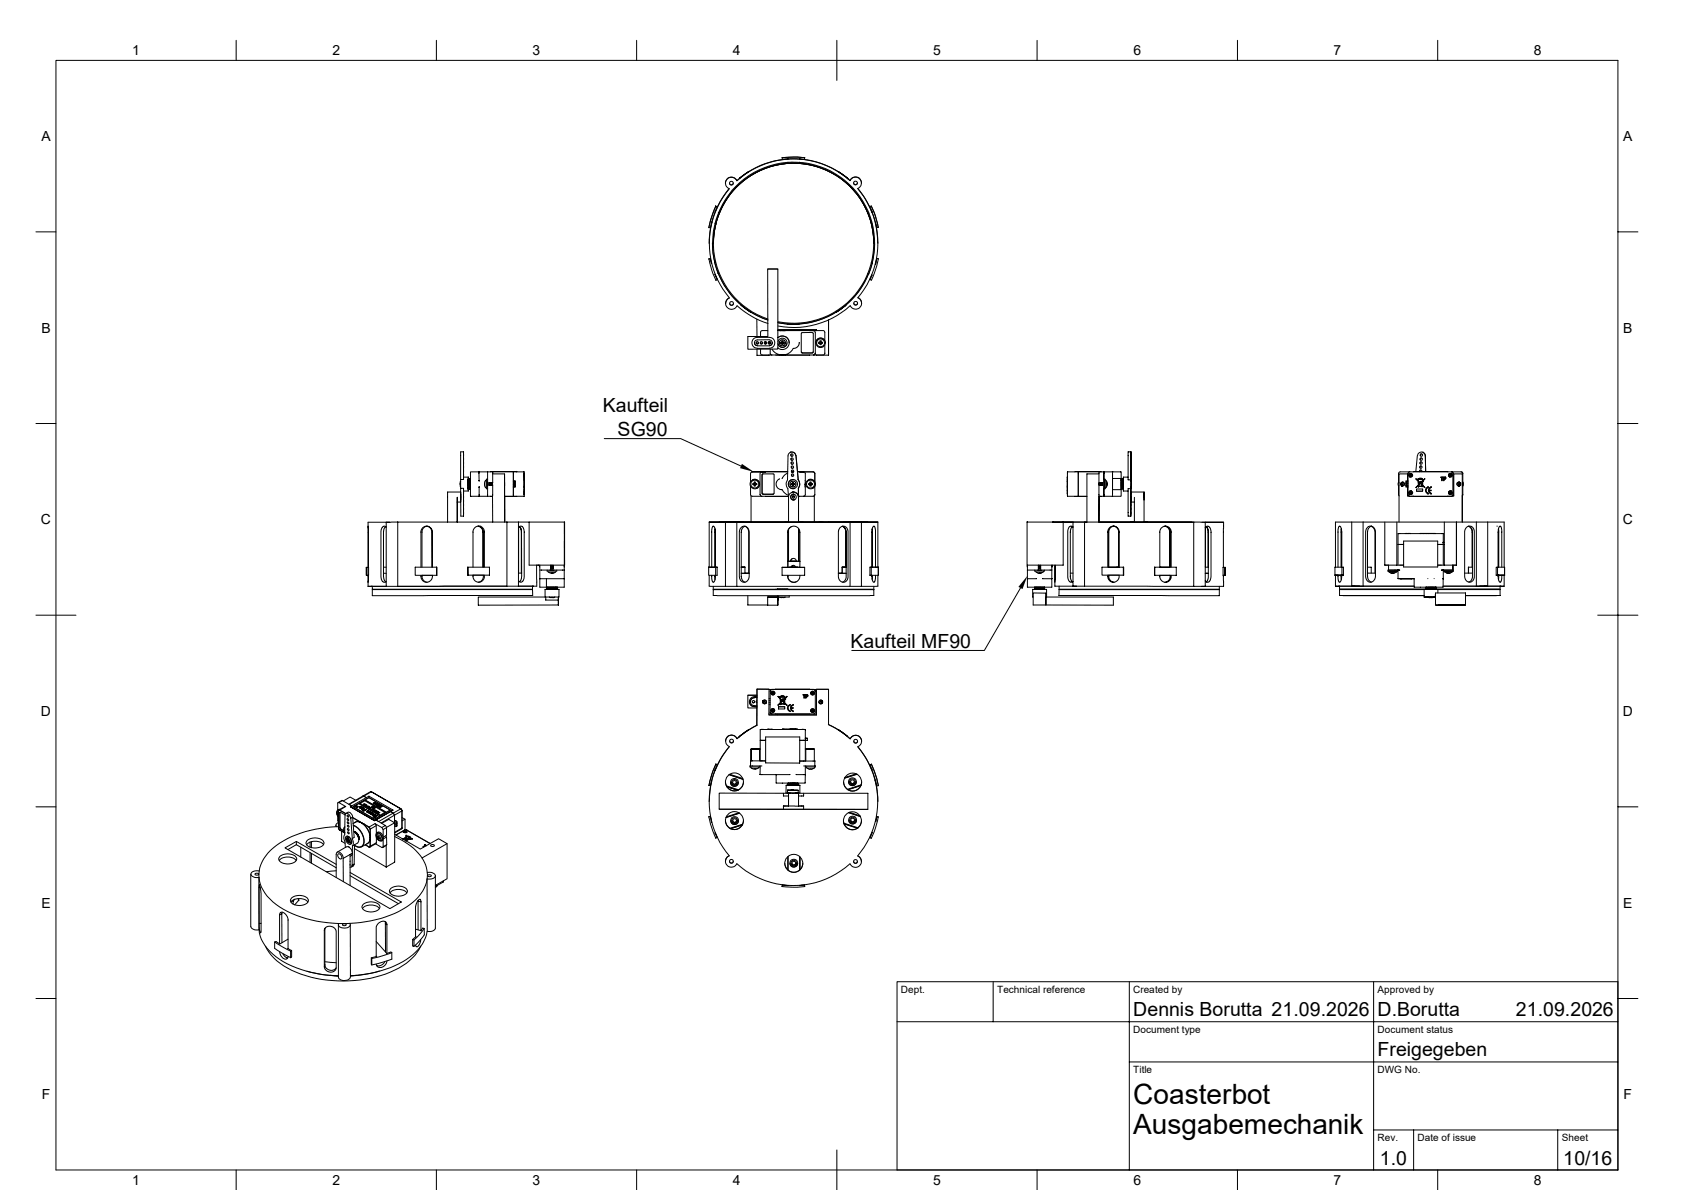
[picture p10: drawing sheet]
<svg xmlns="http://www.w3.org/2000/svg" width="420mm" height="297mm" viewBox="0 0 420 297" stroke-linecap="round" stroke-linejoin="round" font-family="sans-serif">
<defs><g id="words">
<g font-size="7">
<text x="283" y="275.5">Coasterbot</text>
<text x="283" y="283">Ausgabemechanik</text>
</g>
<g font-size="4.9">
<text x="150.5" y="102.9">Kaufteil</text>
<text x="154.2" y="108.8">SG90</text>
<text x="212.3" y="161.7">Kaufteil MF90</text>
<text x="283" y="253.5">Dennis Borutta 21.09.2026</text>
<text x="344" y="253.5">D.Borutta</text>
<text x="378.5" y="253.5">21.09.2026</text>
<text x="344" y="263.5">Freigegeben</text>
<text x="344.5" y="290.7">1.0</text>
<text x="390.4" y="290.7">10/16</text>
</g>
<g font-size="3.5">
<text x="33" y="13.8">1</text>
<text x="83" y="13.8">2</text>
<text x="133" y="13.8">3</text>
<text x="183" y="13.8">4</text>
<text x="233" y="13.8">5</text>
<text x="283" y="13.8">6</text>
<text x="333" y="13.8">7</text>
<text x="383" y="13.8">8</text>
<text x="10.3" y="35.2">A</text>
<text x="405.3" y="35.2">A</text>
<text x="10.3" y="83.1">B</text>
<text x="405.3" y="83.1">B</text>
<text x="10.2" y="130.9">C</text>
<text x="405.2" y="130.9">C</text>
<text x="10.2" y="178.7">D</text>
<text x="405.2" y="178.7">D</text>
<text x="10.3" y="226.5">E</text>
<text x="405.3" y="226.5">E</text>
<text x="10.4" y="274.4">F</text>
<text x="405.4" y="274.4">F</text>
<text x="33" y="295.8">1</text>
<text x="83" y="295.8">2</text>
<text x="133" y="295.8">3</text>
<text x="183" y="295.8">4</text>
<text x="233" y="295.7">5</text>
<text x="283" y="295.8">6</text>
<text x="333" y="295.8">7</text>
<text x="383" y="295.8">8</text>
</g>
<g font-size="2.5">
<text x="225" y="247.8">Dept.</text>
<text x="249" y="247.8">Technical reference</text>
<text x="283" y="247.8">Created by</text>
<text x="344" y="247.8">Approved by</text>
<text x="283" y="257.9">Document type</text>
<text x="344" y="257.9">Document status</text>
<text x="283" y="267.8">Title</text>
<text x="344" y="267.8">DWG No.</text>
<text x="344" y="284.8">Rev.</text>
<text x="354" y="284.8">Date of issue</text>
<text x="390" y="284.8">Sheet</text>
</g>
</g></defs>
<g fill="none" stroke="#000" stroke-width=".25">
<path d="M14 15.1h390v276.9h-390zM59 10.1v5M109 10.1v5M159 10.1v5M209 10.1v10M259 10.1v5M309 10.1v5M359 10.1v5M195.3 39.3l.1 .5 1.4-.1M195.3 39.4l2.8-.2 2.8 .2v.4l-1.2-.1M196.7 39.6h.1M196.7 39.6v.1"/>
<path d="M196.8 39.7a20.8 20.8 0 0 0-12.8 5.4M196.8 39.6v.1M196.8 39.7h2.9M199.6 39.7a21.5 21.5 0 0 1 12.6 5.3M199.6 39.6v.1M199.6 39.6h.1M199.6 39.7h.1M9 57.9h5M177.8 55.5l-.6 2.5-.1 2.7M178.5 55.7l.2 .1M178.6 52.7h.1M178.7 51.4l.4 .2-.5 1.1"/>
<path d="M178.7 55.9h.1M178.7 51.5l-.7 1.7-1 3.6 .4 .1 1.2-4.2M179.4 53l.2 .1M179.7 52.9v.1M181.1 45.7h.1M182 47.1l-1.9 2.7-1.5 2.9M182.1 47.1a21 21 0 0 0 0 27.2M182.2 45.7a.47 .47 0 0 0 .4 .4 .47 .47 0 0 0 .5-.4M184 45v.1M184 45a1.49 1.49 0 0 0-1.7-.8 1.49 1.49 0 0 0-1.2 1.5M184 45.1a1.48 1.48 0 0 0-2.4-.4 1.48 1.48 0 0 0 .5 2.4M184.6 44.5l2.5-1.7z"/>
<path d="M196.7 40.7h.1M196.8 40.5v.2M199.6 40.5v.2M199.8 40.7h.1M209.3 42.8l2.5 1.8zM212.3 45.1a1.47 1.47 0 0 1 2.4-.5 1.47 1.47 0 0 1-.5 2.4l2 2.8 1.5 3.1M212.3 45.1a21 21 0 0 0-28.3 0M212.3 45h.1M212.3 45a1.48 1.48 0 0 1 1.6-.8 1.48 1.48 0 0 1 1.2 1.5M213.1 45.6a.47 .47 0 0 0 .5 .5 .47 .47 0 0 0 .5-.5M214.2 47.1a21 21 0 0 1 0 27.2M216.7 53.1h.1"/>
<path d="M216.7 53.1a20 20 0 0 0-22.4-12 20 20 0 0 0-16.2 19.6 20 20 0 0 1 20.1-20 20 20 0 0 1 20 20M216.7 53.1l.9 3M217 53.2l-.3 .1M217.2 51.6l.4-.2zM217.2 51.6l.6 1.4M217.6 51.4l1 2.6 .7 2.8M217.6 56.1l.5 2.3 .1 2.3M217.6 56v.1M217.7 52.9l1.2 4M217.8 52.9h-.1M217.8 55.9l-.2 .1M218.6 55.6l.6 5"/>
<path d="M219.3 56.7h.1M219.3 56.7l-.4 .1M404 57.9h5M177 64.6l.7 2.8 1.1 2.6M177.1 60.7h.1M177.4 64.6l.3 1.2M177.4 64.6h-.4M177.4 64.5v.1M177.7 65.7h-.1M177.9 60.7l.1 2.4 .5 2.3M178.1 60.7h.1M178.5 68.5l.6 1.3-.4 .2"/>
<path d="M178.5 68.5h.1M178.7 65.4l-.3 .1 1 2.8M179.3 68.2l.1 .1M179.3 68.2a19.9 19.9 0 0 0 12.4 11.6M179.4 68.2v.1M179.5 68.1l-.2 .1M181.2 75.7l.2-.8 .7-.5a1.48 1.48 0 0 0-.5 2.4 1.48 1.48 0 0 0 2.4-.5M181.2 75.7h.1M182.2 75.7a.47 .47 0 0 0 .5 .5 .47 .47 0 0 0 .4-.5M184.1 76.3a21.1 21.1 0 0 0 7.7 4.4M185 76.1l2.4 1.8zM187.4 77.9h.1"/>
<path d="M189 79.7v4.3M191.7 67.1h2.5v20l-7.5 .1v-3.2h5zM191.7 67.1h2.5M191.7 79.6a20 20 0 0 1-8.1-32.6 20 20 0 0 1 33 6.2 20 20 0 0 1-19.5 27.4l-2.8-.3M191.8 79.9a20.2 20.2 0 0 1-8-33.4 20.2 20.2 0 0 1 33.5 7.6 20.2 20.2 0 0 1-21.6 26.7l-1.4-.2M206.9 79.8v8.8h-3M208.7 77.9l2.5-1.7zM211.2 76.2h.1M212.3 76.3a21.1 21.1 0 0 1-18 5.1M213.2 75.6a.47 .47 0 0 0 .5 .5 .47 .47 0 0 0 .4-.5M214.2 74.3a1.48 1.48 0 0 1 .5 2.4 1.48 1.48 0 0 1-2.4-.4M214.2 74.3l.7 .5 .2 .9"/>
<path d="M216.8 68.3a20.1 20.1 0 0 1-22.6 12.2M217.2 69.7v.1M217.7 68.6v.1M217.7 68.7l-.4 1.1M217.8 65.6h-.2M217.8 65.6l-.8 2.7-.1 .1-.2-.1M217.8 65.5v.1M218.2 60.6v.1M218.4 60.7l-.2 2.5-.5 2.5M218.6 65.9v.1M218.9 64.5l.4 .1zM218.9 64.5l-.2 1.4"/>
<path d="M219.3 64.6l-1.3 4.5-.4 .8-.4-.1M186.7 84h5M188.8 85.6l.3 .3 .3-.3M189 87.2v1.5l3-.1M189 85.3v.6M189.1 86.3h3zM189.1 87h3M189.8 85.6l.3 .3 .3-.3M189.9 82.9v1.1M189.9 87.1v1.1l.3 .4h4.4M190 85.3v.6M190.8 85.6l.3 .3 .3-.3"/>
<path d="M191 85.3l.1 .1M191.1 85.7h.1M191.1 85.4h.1M191.2 85.4h.2M191.2 85.4v.3h.2l-.4 .1M191.7 82.5h-1.4l-.4 .4M191.8 85.6l.3 .3 .3-.3M191.9 85.3v.5M192 88.6v.1M192.1 84.8a.72 .72 0 0 1 .7 .8 .72 .72 0 0 1-.7 .7l.5-.2 .3-.7M192.1 86.9a1.35 1.35 0 0 0 1.4-1.3 1.35 1.35 0 0 0-1.4-1.4h-3a1.35 1.35 0 0 0-1.4 1.4 1.35 1.35 0 0 0 1.4 1.3M192.1 84.8h-3a.72 .72 0 0 0-.7 .8 .72 .72 0 0 0 .7 .7l-.6-.4-.1-.5"/>
<path d="M192.2 85.6l-.1-.3v.6M192.2 85.5v.1M192.3 85.6v.2M192.3 85.3v.3M192.3 85.5v.1M192.3 85.6v.1M192.3 87.1v1.2l.4 .3M193.7 88.6h8.5M194.2 84.2h.1M194.2 82.3h9.7v.2M194.3 85.3a1.14 1.14 0 0 1 1.7-.7 1.14 1.14 0 0 1 0 1.9 1.14 1.14 0 0 1-1.7-.7 1.13 1.13 0 0 0 1.2 .9 1.13 1.13 0 0 0 1-1.1M194.6 88.6h.7"/>
<path d="M194.6 82.5v.1M194.6 88.6h.1M194.6 85.5v.1M194.9 85.7h.3zM195 82.5h.4M195.2 85.5v.1M195.2 85.6v.1M195.2 82.5h.1M195.2 85.4h.1M195.2 85.7h.1M195.2 85.4v.1M195.2 86h.3"/>
<path d="M195.2 85.1h.3M195.2 85v.4M195.2 85.4h-.3v.3M195.2 85.7v.4M195.3 85.7h.1M195.3 85.4h.1M195.3 85.4h-.1M195.3 85.4l-.1 .1M195.4 82.5h.3M195.4 82.5l-.7 .1M195.4 82.5l.6 .1M195.4 88.6h.7"/>
<path d="M195.4 82.5h.1M195.4 85.4h.1M195.4 85.7h.1M195.5 85.4h.3v.3M195.5 85.7h.1M195.5 85.4h.1M195.5 85.7h-.1M195.5 85.4v.1M195.5 85v.5M195.5 85.7v.4M195.5 85.6v.1M195.5 85.5v.1"/>
<path d="M195.5 85.7h.3M196.1 82.5v.1M196.1 88.6h.1M196.6 80.9h3zM197.1 85.5v.1a1.72 1.72 0 0 0-1-1.6 1.72 1.72 0 0 0-1.8 .2 1.71 1.71 0 0 1 2.3 .2 1.71 1.71 0 0 1 0 2.4 1.71 1.71 0 0 1-2.4 .1M199.6 85.5l-.3 .9-.6 .5a.95 .95 0 0 0-1.1 .7l-1.2 .8-1.4 .2-1.4-.5-.9-1M199.6 80.9h.1M200.1 83.2v4.6M200.1 83.2h.1M200.1 87.8l.1 .3h2.6l.2-.3M202.2 82.5h.9zM202.2 82.4l-8 .1"/>
<path d="M202.8 83h-2.6l-.1 .2M202.8 83l.2 .2M203.1 83.2v4.6M203.1 82.5h.1M203.1 82.5l.4 .4 .1 5.3M203.2 82.5h-1l3.6 .1 .2 2.4M203.6 88.2l-.4 .4zM203.7 85.5v.1a1.19 1.19 0 0 1 1.2-1.2 1.19 1.19 0 0 1 1.2 1.2v-.1M203.9 85.6l.2 .6 .5 .3h.5l.6-.3 .2-.6M203.9 85.6a.97 .97 0 0 1 1-1 .97 .97 0 0 1 1 1M204.4 85.4v.3M204.6 85.4v.3h-.2h.4"/>
<path d="M204.6 85.7h.2M204.7 85.7h.1M204.8 85.8h.2M204.8 85.4h.1M204.8 85.7h.1M204.8 85v.4h-.4M204.8 85.1h.2M204.8 85.7v.3h.2l.1-.3M204.8 85.3h.2M205 85.4h.1M205 85.7h.1M205 85l.1 .4"/>
<path d="M205.1 85.4h.3v.3M205.1 85.4v.2h.3h-.4h.1M206 86.1v2.1l-.3 .4h-9.6M9 105.7h5M115 119.7v2.2M115.7 112.8v.9zM115.7 113.7v6M115.7 112.8h-.7v6.9M115.7 118.3v.6zM115.7 117.3v.6zM115.7 116.3v.6zM115.7 115.3v.6z"/>
<path d="M115.7 114.3v.6zM115.7 113.3v.6zM116.9 119.8h.6M116.9 119.9h.6M116.9 120h.6M116.9 119.1h-1.2v.6h-.7M116.9 119.5v2.5M116.9 119.6h.6zM116.9 119.7h.6zM116.9 119.6h.1M116.9 119.6v-.5v3.5v-.6M116.9 119.7h.1"/>
<path d="M119.6 117.7v.1M119.7 117.8h3.3v.4M119.7 117.8h-2.2v6l2.2 .1M119.7 117.8l-.1 2.2M121.5 119.8l-.3 .2M121.8 117.8v2.7h1.2v-2.3M121.8 119.6h-.3v2.4h.3M123 117.8h5.2v.4M123 117.8v.4M123 118.2l3 .1M123 117.7v.1M128.2 118.2v5.7h2.7v-.7"/>
<path d="M129 117.6v.2h-6.5M130.8 117.8h-2.6v.4M130.8 117.8l.1 1.2M130.8 117.7v.1M130.9 118.1v1zM130.9 118.3v.2M130.9 118.3h.1M130.9 118.9h.1M130.9 118.7v.2zM130.9 118.3v.2zM130.9 118.7v.3M130.9 119.5h.1"/>
<path d="M130.9 119.3h.1M130.9 118.1v.9zM130.9 119.3v.2M130.9 119v.3M130.9 119.5v2.2M130.9 119v.2M130.9 119.2h.1M130.9 120v.1zM130.9 119.9h.1M130.9 119.7v.9zM130.9 119.4h.1M130.9 119.3v2.4z"/>
<path d="M130.9 119v1zM130.9 119v1v-.8M130.9 119.2v.3M130.9 119.2v.5M150.9 109.5h19.1l15 6.8M187.7 117.8h.1M187.7 117.8h.1l-.4 .4v2.1M188 119.8a1.19 1.19 0 0 1 1.5 .5 1.19 1.19 0 0 1-.5 1.6M188 119.7h.1M190 117.8l-.2 .4v5.3l.4 .4M190 117.8h.1M190.1 117.8h.1"/>
<path d="M190.2 117.8h.1M190.2 117.8h6.5M190.2 117.8h-.1M190.3 118.5v4.6M190.5 118.3l-.2 .2 .2-.2h2.7l.1 4.8-.2 .2M194.6 119.5l-.7 .7-.1 .9 .3 .6 .6 .4a1.12 1.12 0 0 1 1.1 .8l1.1 .8M196.7 117.7l-8.9 .1h2.4M196.7 118.1l-.7 .3-.7 1M197.3 112.9a.97 .97 0 0 1 1.4 .8 .98 .98 0 0 0-1-.9 .98 .98 0 0 0-.9 1l-.2 6a1.78 1.78 0 0 0 .1 2.2l.2 1.9h-5.7M197.4 112.8v.1M197.5 119.8a1.16 1.16 0 0 0-.6 1.5 1.16 1.16 0 0 0 1.6 .6M197.6 117.7h.6"/>
<path d="M197.6 113.3l-.1 .4 .4 .1M197.7 117.8h.3zM197.7 117.8h.5M197.7 114.3l-.2 .4 .4 .2M197.7 115.3l-.1 .4 .4 .1M197.7 116.3l-.1 .4 .4 .1M197.8 118.3l-.1 .4 .3 .1M197.8 117.3l-.1 .4 .3 .2M198 117.8h.1zM198.8 113.7l.5 5.9M199.1 117.8h.6M199.3 119.7a1.78 1.78 0 0 1 0 2.2"/>
<path d="M199.7 117.8h1l.4 .4v5.4l-.3 .2M199.7 117.8h3.5l.3 .4v2.1M201.9 119.7h.1M201.9 119.8a1.19 1.19 0 0 1 1.6 .5 1.19 1.19 0 0 1-.6 1.6M266.5 119.1v.2M266.5 119.3v.3M266.5 119.6v.4M266.5 120v.2M266.5 119v.1M266.5 117.8h2.7v6.1l-2.7-.1zM266.6 117.7v.1M274.4 117.8h-5.2v6.1h2.2"/>
<path d="M274.4 118.3h-3v12h-8.5M274.4 117.8h3.5M274.4 117.8v2.7h1.2M274.9 117.7l-6.5 .1M275.6 117.8v2.5M275.9 119.6v2.4zM275.9 119.8l.3 .2 .2 .7M275.9 119.6h-.3v2.4h.3M277.8 118.2v5.1M277.8 117.8h.1M277.8 119.4h2.1M277.9 117.8h2.1v6l-2.2 .1"/>
<path d="M280 119.8h.5M280 119.9h.5M280 120h.5M280 119.7h.5zM280 119.6h.5zM281.7 119.1h-1.2v3.5h1.2M282.4 119.8v2.2M282.4 119.7v.4M282.4 112.8h-.7v7h.7M282.4 113.8v-1v7M282.4 118.3v.6zM282.4 117.3v.6z"/>
<path d="M282.4 116.3v.6zM282.4 115.3v.6zM282.4 114.3v.6zM282.4 113.3v.6zM351.5 118.2v.1M351.8 118.7h.4v.2l.1-.2M351.8 118.6h.4v-.2l.1 .2M351.8 118.7h.1M351.8 118.6h.1M351.8 118.6v.1M352 117.8l-.4 .3v5.4l.2 .3M352.2 118.7h-.4l.3 .3"/>
<path d="M352.2 118.7v.2h.1v-.2M352.2 118.5v.1M352.2 118.3v.1M352.2 118.7h.1M352.2 118.9h.1M352.3 118.9h.1M352.3 118.5v-.2h-.1v.2l-.4 .1M352.3 118.3v.1M352.3 118.5l.4 .1zM352.4 118.2a.4 .4 0 0 0-.6 .4M352.4 118.2h.1M352.4 118.2a.42 .42 0 0 1 .2 .6 .42 .42 0 0 1-.5 .2"/>
<path d="M352.5 118.2a.47 .47 0 0 0-.7 .2 .47 .47 0 0 0 .2 .6M352.7 118.6h.1M352.7 118.7h.1M352.7 118.6l-.4 .1M352.7 118.7h-.4M353.6 119.5h.1M353.6 119.5l.5 .5M353.9 119.6l.1 .1M353.9 113.7l-.4 4M354.1 119.7h1.1v.4h-.5v.2h.2l-.2 .3-.5-.5zM354.2 119.5l.9 .1M354.4 119.5h.5"/>
<path d="M354.4 119.4h.5M354.9 117.3h-.3l-.1 .4v-.3l.3-.1 .2 .1v.3M354.9 119.4l.3 .2M354.9 116.3l-.4 .2 .2 .3M355 115.3l-.4 .1 .1 .4M355 119.3v.1M355 119.5l.1 .1M355 114.3l-.4 .2 .2 .4M355 119.5h-.8M355 113.3l-.3 .2 .1 .3M355.2 119.7h-1.1l.1 .4 .5 .5M355.2 119.9h.1"/>
<path d="M355.2 119.6l.1 .2 .5-.3-.4 .4v.3M355.2 119.6a.94 .94 0 0 0-1.3 .1h.1l.1 .3-.6-.5 .6 .6 .1 .9-.7 .7 .7-.5v.3l.8-.1-.8 .1M355.2 119.5v.3M355.3 112.8v.1M355.3 119.9l-.1 .1M355.3 112.9l.4 .3 .2 .6a.98 .98 0 0 0-.9-1 .98 .98 0 0 0-1.1 .9M355.3 120l-.1 .2M355.4 119.8v.1M355.8 119.5l-.4 .4v.3h-.2v.9l.6 .5M355.9 113.7l.1 4M359.7 119h.6l-.2 .2v.8l-.1-.8zM359.7 119.2h.3"/>
<path d="M360.3 119l-.2 .2-.1 .8M360.5 119l.4 .1a.26 .26 0 0 1 .1 .3 .26 .26 0 0 1-.3 .2h-.1l-.1 .4zM360.6 119.2h.2l.1 .3h-.3zM360.8 119.2h.1M360.8 119.2h-.2v.3M360.9 119v.1a.26 .26 0 0 1 .1 .3 .26 .26 0 0 1-.3 .2h-.1l-.1 .4M361.5 117.7l-8.5 .1M361.5 117.8h.1M361.7 118.7h.1M361.7 118.6h.1M361.7 118.6a.42 .42 0 0 1 .7-.4 .45 .45 0 0 0-.7 .2 .45 .45 0 0 0 .2 .6M361.8 118.5l.3 .1z"/>
<path d="M362.1 118.7v.2h.1v-.2h.4M362.1 118.5v-.2h.1v.2l.4 .1h-.4v-.2l-.1 .2M362.1 118.3v.1M362.1 118.7v.2l.1-.2M362.1 118.9h.1M362.2 118.7h.4M362.2 118.9h.1M362.2 118.5v.1M362.2 118.3v.1M362.3 118.2a.42 .42 0 0 1 .2 .6 .42 .42 0 0 1-.5 .2l-.3-.3h.4l-.4-.1M362.5 117.8h2.3l.5 .4-.3-.4M362.6 118.6h.1"/>
<path d="M362.6 118.7h.1M362.6 117.8l.2 .3v5.3M362.6 118.6v.1M362.6 117.8h.1M362.6 117.8h-13l-.4 .4v2.3h.1M362.6 117.7v.1M362.8 118.2v5.2zM365 117.8h.1M365.3 118.2v2.3zM404 105.7h5M91.9 131.3v1.5zM91.9 132.8v8.8"/>
<path d="M96.3 131.4l.1 .2M96.3 131.4l-.4 .6-.1 .6v11.3l.1 .8 .4 .5M96.4 131.5l-.3-.2-.5 .1-.5 1.1v11.6l.4 1.1 .6 .1 .3-.2M97.3 130.3h-5.4v1M99.3 130.3h27.3M99.3 130.3v16h27.3v-16M99.3 130.3h-2.9v16M114.2 124.1v6.2zM114.2 125.3h.8M114.9 121v.3M114.9 120.9h.1M114.9 120.7h.1"/>
<path d="M114.9 120.9v.1M114.9 121.3h.1M114.9 120.3v.4M114.9 120.7v.2M114.9 121.3l.1 .2M114.9 120.3h.1M115 120.1l-.1 .2M115 121.9h.7v.7M115 121.9l.1 6.9h.6M115 122.8v2.5zM115 122.8h-3.2v7.5M115.7 121.9v6.9v-6.2h1.2"/>
<path d="M115.7 122.7v.7zM115.7 123.7v.6zM115.7 124.8v.5zM115.7 125.7v.6zM115.7 126.7v.6zM115.7 127.7v.7zM116.9 121.6h.6M116.9 120.9h.6M116.9 120.7h.6M116.9 121h.6M116.9 121.1h.6M116.9 120.5h.6"/>
<path d="M116.9 121.7h.6M116.9 120.2h.6M116.9 120.3h.6M116.9 120.4h.6M116.9 120.6h.6M116.9 120.8h.6M116.9 121.2h.6M116.9 121.3h.6M116.9 121.4h.6M116.9 120.1h.6M116.9 120.1h.6zM116.9 121.4h.6z"/>
<path d="M116.9 121.6h.6zM116.9 121.8h.6zM116.9 122h.6zM116.9 121.9h.6M117.5 121.8h-.6v.2M117.5 121.5h-.6M119.3 131.3l.7 .3 .6 .9v9.1M119.4 131.3l.8 .3 .5 .9v9.1M119.6 121.5l.1 2.4M119.7 123.9h3.3M119.7 123.8v.1M120 131.3h.1"/>
<path d="M121 120.6v.1M121 120.7h.1M121 121l.2 .6M121 120.9v.1M121 120.3h.1M121 121.2v.1M121.1 120.7v.2M121.2 121.6l.3 .2M121.2 120.1l-.2 .6M121.8 120.3v1M122.1 120.5v.6M122.2 120.5v.6"/>
<path d="M122.3 120.5v.6M122.4 120.5v.6M122.5 120.5v.6M122.5 123.9h.5M122.6 120.5v.6M122.7 120.5v.6M122.8 120.5v.6M122.9 120.5v.6M123 120.5v.6zM123 123.8v6.5M123 123.8v-2.7h-1.2v2.8M123 120.5h.1"/>
<path d="M123 121v.1M126 120.3v1zM126 123.8v-5.5v12v-6.4h3M126.6 130.3h2.9M128.2 121.3v2.6h-2.2M128.2 120.1h.5v1.4h-.5M128.4 120.6l.3 .2M128.4 120.1l.3 .2M128.4 120.5v.1M128.4 120v.1M128.7 120.9l-.3 .1 .3 .2M128.7 121.3l-.3 .2"/>
<path d="M128.7 120.4l-.3 .1M129 123.9h.1M129.5 130.3h11.5M129.5 131.7l.4-.4 .5 .1 .3 .5 .2 .7v11.5l-.3 .9-.3 .3h-.4l-.4-.4M129.5 130.3v16M129.7 131.4l.3 .4 .2 .9v10.3M129.7 131.4l.5 .9 .1 11.5-.2 .9-.4 .5M130.9 122.7v.2zM130.9 123.1v.2zM130.9 122v.6M130.9 121.7h.1M130.9 123.3v.2z"/>
<path d="M130.9 122.5v1zM130.9 122v.9M130.9 123.1v.3M130.9 121.7v.3M130.9 120.1h.1M130.9 123v.1M130.9 121h.1M130.9 120.1v.9zM130.9 120.3v.7zM130.9 121.2v.2zM130.9 120.7v.6zM130.9 122v1.3v-1.8v1.8"/>
<path d="M130.9 121.5v1.8zM130.9 120.6h.1M130.9 121.2h.1M130.9 121.3v.2M130.9 120.3h.1M130.9 121.1h.1M132.1 130.3v10.8h8.8M140.9 130.3v10.8M140.9 130.3v10.8zM141 130.3l-.1 11.2M177.1 130.3l-.1 11.3M178.5 132.1l.1 9.5"/>
<path d="M178.5 132v9.6M179.6 130.3h.1M181.1 130.3h4.5zM181.1 130.3v16M181.2 130.3h.1M182.1 130.3h1zM182.2 130.3h1zM184 130.3h28.3M184 130.3v16M185 131.8l.4-.4h.8l.5 .4 .4 .9v11.3l-.4 .8-.7 .5-.6-.1-.4-.2-.4-1v-11.4zM186 131.4l.6 .4 .3 .8v10.4M186.1 131.4l-.7 .4-.3 .9v11.2l.2 .9 .8 .5"/>
<path d="M187.4 121.3v2.1l.3 .4 9.2 .1M187.5 130.3h-10.4h6.9M187.5 130.3h9.4M187.5 123.7v6.6M187.7 120.2a1 1 0 0 1 1.3-.2 1 1 0 0 1 .3 1.3 1 1 0 0 1-1.3 .4l-.5-.6zM188 120.9l.3 .1M188.2 120.7v.2h-.2M188.3 120.7h-.3v.2M188.3 120.7h.1M188.3 120.9v.4M188.3 120.9h-.1M188.3 121.1h.3"/>
<path d="M188.3 120.9h.1M188.3 120.4h.3M188.3 121v.3M188.3 120.9v.1M188.6 120.9h.1M188.6 120.7h.1M188.6 120.6h-.3v-.3v.3M188.6 120.3l.1 .4M188.6 121v.3h-.3M188.6 120.9v.1M188.7 120.7h.3l-.1 .2M188.7 120.7v.2h.3"/>
<path d="M189 120.9l-.4 .1M190.3 123.1l.2 .2M190.5 123.4h2.5M196 130.3h4.5zM196.7 132.8v8.8M196.7 132.8l.4-1 .9-.5 1 .2 .6 .8 .1 9.3M196.9 132.1v8M197.5 120.9h.4zM197.6 131.4l-.8 .8-.1 .6M197.6 122.9h.1M197.7 122.9a1.22 1.22 0 0 1 1.7 1.1v6.3h17.3h-37.1h17.3M197.7 120.1h.1"/>
<path d="M197.8 120.8v.1M197.8 120.9h.1M197.8 120.7h-.3v.2M197.8 120.9l.1 .4v-.4M197.8 120.7v.1M197.9 123.9h.5M197.9 123.4a.7 .7 0 0 0-.4 .9 .7 .7 0 0 0 1 .4M197.9 120.7h.1M197.9 120.9h.1M197.9 120.7l-.1 .1M197.9 120.9l.1 .1M197.9 120.7h-.1"/>
<path d="M197.9 120.3v.4zM197.9 120.4h.2M197.9 121.3h.2M197.9 120.8v.1M197.9 139.4l-.5 .7M198 120.7h.1M198 120.7h-.1M198 121h.1M198 120.9h.1M198 122.8h.3M198 120.7h-.2M198 123.8l-.1 .4 .3 .1"/>
<path d="M198 124.8h.3M198 124.8h.1M198.1 123.9h.3M198.1 120.9h.1M198.1 120.7h.1M198.1 120.9l-.1 .1M198.1 120.7l.1 .1M198.1 120.3v.4M198.1 121v.3M198.1 120.7h.4v.2M198.2 120.9h-.1M198.2 120.8v.1"/>
<path d="M198.2 120.9l-.1 .1M198.2 120.9h.3M198.2 120.7v.1M198.2 123.3h-.2M198.3 123.8l-.3 .1M199.3 124.1a1.23 1.23 0 0 0-1.2-1.2 1.23 1.23 0 0 0-1.2 1.2v6.2M199.3 121.9v1.8zM199.4 124.1v.1M199.4 132.1l.2 .4v7.6M199.4 131.9v8.2M199.7 123.9h-.3M200.8 123.8l-.2 .1"/>
<path d="M200.8 123.8h.1M201 120h.1M201 121.6h.1M201 120.7l.1 .1M201.1 120.8v.4M201.1 120.4v.4M201.1 120.8l-.1 .7M201.1 120.9h-.1M201.5 120.2a1.01 1.01 0 0 1 1.4-.3 1.01 1.01 0 0 1 .4 1.3 1.01 1.01 0 0 1-1.3 .6l-.5-.6-.1-.5zM201.9 120.7h.3M201.9 120.7v.2M202.1 120.7v.2h-.2h.3"/>
<path d="M202.1 120.9h.1M202.2 120.9l.1 .4M202.3 120.6h.2M202.3 120.9v.2M202.3 120.7h.1M202.3 120.9h.1M202.3 120.7h-.1M202.3 120.3v.4zM202.3 120.4h.2M202.5 120.7h.1M202.5 121.1h-.2v.2M202.5 120.9h.1"/>
<path d="M202.5 121v.3h-.2M202.5 120.3v.4M202.6 120.7h.3v.2M202.6 120.7v.2h.3M202.6 120.9l-.1 .1M202.9 120.9l-.4 .1M203.2 123.8h.1M203.3 123.8l.2-.4-.5 .5h-3.6M203.3 123.8v6.5zM203.3 130.3h3.6M203.3 130.3h.1M203.5 121.3v2.1z"/>
<path d="M204.5 130.3h.9zM206.9 130.3h12.3h-6.9M206.9 130.3h.1M209.7 131.8l.7-.5 .6 .1 .5 .4 .3 .7v11.6l-.5 .9-.5 .3-1-.3-.5-1v-11.4zM210.3 131.4l.6 .5 .3 .7v9M210.4 131.4l.6 .4 .3 .7v11.7l-.3 .6-.6 .5M210.6 130.3h4.5zM210.7 130.3h4.4zM212.3 130.3v16h-28.3M213.1 130.3h1zM213.1 130.3h1.1zM215.1 130.3v16"/>
<path d="M217.8 132.1v9.5M217.8 132v9.6M219.2 130.3v11.3M256.5 130.3v10.8h9v-10.8M256.5 130.3h9M256.5 130.3h.1M262.9 130.3h.1M265.5 130.3h2.4M266.5 120.2v1.3M266.5 121.5v.8M266.5 121.1h.1M266.5 121.7h.1"/>
<path d="M266.5 121.5h.1M266.5 120.2h.1M266.5 123.1v.2M266.5 122.5v.6M266.5 122.3v.2M267.8 131.4l.1 .2M267.8 131.4l-.4 .5-.1 .7v11.5l.1 .6 .4 .5M267.9 131.5l-.3-.2-.5 .1-.5 1.1v11.6l.1 .6 .5 .5 .3 .1 .4-.2M267.9 130.3h2.9M267.9 130.3v16h2.9M268.4 123.9h3M270.8 130.3h27.3"/>
<path d="M270.8 130.3v16M274.4 130.3h8.1M274.4 120.5v.6M274.4 123.9h3.4M274.5 120.5v.6M274.6 120.5v.6M274.7 120.5v.6M274.8 120.5v.6M274.9 120.5v.6M274.9 123.9h.1M274.9 123.9h-.5v6.4M275 120.5v.6"/>
<path d="M275.1 120.5v.6M275.2 120.5v.6M275.3 120.5v.6M275.6 121.1h-1.2v9.2M275.6 121.3v2.6M276.3 120.7v.2M276.4 121.3l-.2 .4-.3 .1M276.4 120.9v.1M276.4 120.7h.1M276.4 120.3h.1M276.4 121.2v.1M276.4 120.6v.1"/>
<path d="M276.4 121v.3M277.7 123.8v.1M277.8 123.7v.2M277.8 122.2h.1M277.8 122.2h2.1M280 121.6h.5M280 120.9h.5M280 120.7h.5M280 121h.5M280 121.1h.5M280 120.5h.5M280 121.7h.5"/>
<path d="M280 120.2h.5M280 120.3h.5M280 120.4h.5M280 120.6h.5M280 120.8h.5M280 121.2h.5M280 121.3h.5M280 121.8h.5M280 121.4h.5M280 120.1h.5M280 122h.5zM280 121.8h.5z"/>
<path d="M280 121.6h.5zM280 121.4h.5zM280 120.1h.5zM280 121.9h.5M280.5 121.5h-.5M282.4 125.7v.6zM282.4 126.7v.6zM282.4 127.7v.7zM282.4 122h-.7v6.8h.7M282.4 124.8v.5zM282.4 120.1v-.4v2.3v-.5M282.4 121.5v7.3v-6.8"/>
<path d="M282.4 120.1l.1 .2M282.4 122.7v.7zM282.4 123.7v.6zM282.5 130.3h4h-.8M282.5 120.3h.1M282.5 121.3h.1M282.5 120.3v.4M282.5 121.3l-.1 .2M282.5 130.3h.1M282.5 120.7v.3M282.5 121v.3M282.5 120.6v.1"/>
<path d="M283.3 124.1v6.2h-.8M285.7 122.8v2zM285.7 124.1v6.2zM285.7 122.8h-3.3v2.5h.9M286.5 130.3h11.2M290.8 131.3l.9 .4 .4 .8v9.1h-2.5v-9.1l.4-.8 .9-.4 1 .4 .5 .8v9.1M290.9 131.3l.8 .4 .5 .8v9.1M298.1 130.3v16h-27.3M298.1 130.3h2.8M300.1 130.3h5.4h-4.6M300.9 131.7l.4-.3h.5l.4 .5 .2 .6v11.5l-.2 .9-.4 .3-.5 .1-.4-.4M300.9 130.3v16h-2.8"/>
<path d="M301 131.6v10M301.2 131.4l.3 .5 .2 .7v9h-.8M301.2 131.4l.5 1v11.8l-.5 1M305.5 130.3v11.3M334.9 132v9.6M334.9 132.1l.1 9.5M337.5 130.3v16M337.5 130.3h-4v11.3M337.5 130.3h2.9M340.4 130.3h23.3M340.4 130.3v16h12.7h-18.8h.2M341.5 131.6l.5-.3 .7 .1 .6 .6 .2 .7v11.2l-.5 1-.7 .4-.9-.4-.4-.9v-11.4z"/>
<path d="M342.3 131.4l.6 .3 .4 .9v10.4M342.4 131.3l-.7 .6-.2 .8v11.2l.2 .8 .7 .6M345.8 130.3v10.8h3M348.8 130.3v10.8zM349.1 135.9h1.4zM349.2 120.3l-.1 .5 .1 .5M349.3 121.1h-.1v2.4l.2 .3M350 121.2a.48 .48 0 0 1-.2-.5 .48 .48 0 0 1 .6-.3 .48 .48 0 0 0-.6 .3 .48 .48 0 0 0 .3 .6M350.1 120.8l.2-.1 .1 .2h-.2zM350.5 120.4a.47 .47 0 0 0-.7 .3 .47 .47 0 0 0 .5 .6M350.9 133.2h.6M351.1 121.1v.4h.5"/>
<path d="M351.1 120.6v.5M351.1 121.1h.5M351.1 120.6h.5M351.5 120.1v-1.8h-2.2v12M351.5 121.5v2.3h.3M351.5 133.1v.1M351.6 120.1h-.5v.5M351.8 122.9h.4v-.2l.1 .2v-.2l-.5 .2M351.8 123h.4v.2l.1-.1v.2l-.5-.3M351.8 123l.3 .4M351.8 123h.1M351.8 122.9h.1"/>
<path d="M351.8 122.9v.1M351.8 123.8h.1M352.2 122.7h.1M352.2 133.2h.1M352.2 133.1l-.6 .1M352.2 123v.1M352.2 123.2v.1M352.3 122.9h.4zM352.3 123h.4zM352.3 123.2v.1M352.3 122.7h.1M352.4 122.6a.42 .42 0 0 1 .2 .5 .42 .42 0 0 1-.5 .3"/>
<path d="M352.4 122.6h-.4l-.2 .3M352.4 122.6h.1M352.5 122.6a.47 .47 0 0 0-.7 .2 .47 .47 0 0 0 .2 .6M352.7 122.9h.1M352.7 123h.1M352.7 122.9v.1M353 123.9h8.5M353.7 122h1.5v.6h-1.5zM354.2 120.1l.4 .5-.4 .4zM354.2 121.2l-.6 .5M354.2 120.1v.9M354.2 121.5h.1"/>
<path d="M354.6 133.1h.7M354.6 133.1v.1M354.7 120.7l.4 .4-.1 .2h-.8v-.2zM354.7 120.3h.2M354.7 120.7l-.5 .4v.3M355 120.3h.2v.7l-.5-.4zM355 121.4l.2 .1 .1-.2-.3 .2M355 121.5h.1M355.1 121.2h.1M355.1 121.2l.1 .2zM355.1 121.2v.1M355.1 121.3v.1"/>
<path d="M355.2 121.2l-.1 .2M355.2 120.3l-.5 .3 .5 .4M355.2 121.2h.1M355.2 120.1l.1-.1zM355.2 122v.6h-1.5M355.2 121.1h.1M355.3 133.1h.8M355.3 133.1v.1M355.4 120.2h-.2v.9l.6 .6-.5-.4M355.4 120.1v.1M356.1 133.1v.1M356.2 133.1v.1"/>
<path d="M356.2 133.1h.5M356.5 123.1a.74 .74 0 0 1-.4-.8 .74 .74 0 0 1 .5-.6 .75 .75 0 0 0-.5 .7 .75 .75 0 0 0 .5 .7M356.6 133.1v.1M356.6 121.5v.2M356.6 123.1v.2M356.6 121.5a.87 .87 0 0 0-.7 .9 .87 .87 0 0 0 .7 .8h-.2M356.7 133.1h1.2M356.7 133.1v.1M356.8 122.5l.5 .6M356.8 122.3h.5l-.5 .2M356.8 122.4v.1M357.3 121.5l-.5 .8 .6-.6"/>
<path d="M357.3 122.3l-.5 .2M357.3 123.1v.2M357.3 121.5a.87 .87 0 0 0-.6 .9 .87 .87 0 0 0 .6 .8M357.4 123.2h-.2M357.9 133.1h.5M357.9 133.1v.1M358.1 133.1h.1M358.4 133.1v.1M359 135.9h1.3zM359 135v6.5zM359 135h-8.5v6.5M360.3 135.9h.1"/>
<path d="M360.3 133.2l.1 2.2M360.3 133.2h-11.2v7.9M360.3 135.9h.3M360.3 133.1v.1M360.3 135.3v.6M360.3 135.4h.3M360.4 135.8v5.3M360.6 130.3v10.8h3M361.7 123h.1M361.7 122.9h.1M361.7 123h.4zM362.1 122.9v-.2h.1v.2"/>
<path d="M362.1 122.7h.1M362.1 122.9h-.4M362.1 123v.2l.1-.2 .4 .1h-.4v.2h-.1v-.2M362.1 123.2v.1M362.2 123v.1M362.2 123.2v.1M362.2 122.9h.4h-.4l-.1-.2v.2M362.2 122.9h.1M362.2 122.7h.1M362.3 122.6a.42 .42 0 0 1 .2 .5 .42 .42 0 0 1-.5 .3l-.3-.5M362.4 122.6h-.5l-.2 .3M362.4 122.5v.1"/>
<path d="M362.4 122.6a.47 .47 0 0 0-.7 .2 .47 .47 0 0 0 .2 .6M362.6 122.9h.1M362.6 123h.1M362.6 122.9v.1M362.8 123.4l-.4 .5-10.6-.1M362.8 123.4l-.2 .4M363.6 130.3l.1 10.8M363.7 130.3h4.9M363.7 130.3v10.8M363.9 120.6a.42 .42 0 0 1 .5-.1 .42 .42 0 0 1 .1 .6 .42 .42 0 0 1-.6 .1M364.1 120.8l.1-.1 .1 .2h-.1zM364.1 120.4a.47 .47 0 0 1 .6 .4 .47 .47 0 0 1-.5 .5"/>
<path d="M364.2 120.4a.47 .47 0 0 1 .4 .4 .47 .47 0 0 1-.3 .5 .47 .47 0 0 0 .4-.5 .47 .47 0 0 0-.5-.4zM364.4 120.3v.1M364.6 120.4l.1 .1M365.3 121.1v2.3zM365.3 123.4l-.2 6.9v-12h-2.1v5.5h-.4M365.3 120.3l.1 .5-.1 .5M365.3 120.5l-.2 .6h.2M366.1 131.7l.6-.4 .8 .1 .4 .5 .2 .6v11.6l-.3 .8-.8 .4-.8-.3-.5-1v-11.4zM366.6 131.4l.6 .3 .4 1v8.9M366.7 131.3l.7 .5 .3 .7v11.6l-.4 .8-.6 .4M368.6 130.3h2.9M368.6 130.3v16h-8.3h14.5h-.2"/>
<path d="M371.5 130.3v16M371.5 130.3h4.1v11.3M373.8 131.3h.1M374.1 132.1l.1 9.5M374.2 132v9.6M9 153.5h10M91.7 141.6v2h.3v-2h-.6v2h.3M91.9 145.3v1M91.9 143.6v1.7zM93 147.2h40v1.4l-40 .1zM93 146.3h-1.1h4.5M93 146.3h-.3h3.7"/>
<path d="M95.8 143.1h.6M95.8 141.6h.6M103.7 141.6h5.4v2h-5.4zM105.1 143.6l.3 1.1 .9 .6 .7-.1 .5-.3 .5-1v-.3h-2.6M105.1 141.6v-9.1l.4-.7 .8-.5 .6 .1 .6 .3 .4 .8 .1 9.1M105.4 141.6v-9.1l.6-.9a1.23 1.23 0 0 1 1.3 0 1.23 1.23 0 0 1 .5 1.2v8.8M105.4 143.6l.2 1.1 .7 .5 .3 .1M109 141.6v2M116.8 141.6h5.4v2h-5.4v-2l.1 2M118.1 141.6v-9.1l.6-.9 .6-.3 1 .2 .6 1v9.1M120.9 143.6l-.1 .9-.5 .6a1.43 1.43 0 0 1-2.2-1.3v-.2h2.6l-.2 1.1-.6 .5-.5 .1M129.5 146.3h3.7h-.2v.8h-40v-.8"/>
<path d="M129.5 146.3h-33.1M129.5 143h.8M134 141.1v5.2h-4.5M134.5 141v.1M134.7 141.1l.1 .4M134.8 144.4h.1M134.8 141.1v3.3M134.8 144.4v2.2h1.6M134.8 142.3h6.1M134.8 144.4h6M136.1 147.1h3.5v1.9h-3.5zM136.1 149h-16.7v2h20v-2"/>
<path d="M136.3 149v.8h3.1M136.4 144.4l.1 2.2M136.4 146.5l.1 .1M136.4 146.6h2.8M136.6 146.6v.5M136.6 142.3v.2h2.4v-.2M136.7 146.6v.5M136.7 146.6v.5zM136.8 146.6v.5zM136.8 142.5l.2 .4M136.9 146.6v.5M137 146.6v.5"/>
<path d="M137.1 146.6v.5zM137.1 142.8l.6 .2M137.2 146.6v.5M137.2 149l.4 .2M137.3 146.6v.5zM137.3 143h.1M137.3 149.1h.1M137.4 146.6v.5M137.5 146.6v.5M137.5 141.2h.6M137.5 141.3h.6M137.5 141.4h.6"/>
<path d="M137.5 141.5h.6M137.5 141.6h.6M137.5 141.7h.6M137.5 141.8h.6M137.5 141.9h.6M137.5 142h.6M137.5 142.3v-1.2h.6v1.2M137.6 146.6v.5M137.6 143.1h.1M137.7 146.6v.5M137.7 143h.1M137.7 149.1h.1"/>
<path d="M137.7 143h.3h-.2M137.7 143.1h.1M137.7 149.1h.3M137.8 146.6v.5M137.8 149.1h.2M137.9 146.6v.5M138 146.6v.5M138 149.1h.1M138.1 146.6v.5M138.2 146.6v.5M138.3 146.6v.5M138.3 143h-.4"/>
<path d="M138.3 143h.1M138.3 149.1h.1M138.4 146.6v.5zM138.4 147.1l.1-.5v.5M138.6 149l-.6 .2M138.6 146.6v.5M138.6 142.8l-.3 .2M138.7 146.6v.5M138.8 146.6v.5M138.8 142.5l-.2 .4M138.9 146.6v.5M138.9 146.6v.5z"/>
<path d="M139 146.6v.5zM139.1 146.6v.5M139.2 146.6h.1M139.4 149v2M140.8 144.4h.1M140.9 144.4h.1M140.9 141.5v5.1h-1.7M140.9 141.1v.4v-.4M140.9 144.4h-.1M177 141.6h1.7M177 141.5v.1M177.1 143.6v2.7h4"/>
<path d="M177.7 141.6l.1-9.9a.33 .33 0 0 1 .4-.4 .33 .33 0 0 1 .3 .5l.1 .7v9.1h-1.6v2h2.1v-2M177.7 143.6l.1 1.4a.33 .33 0 0 0 .5 .3 .33 .33 0 0 0 .2-.4l.1-1.3M178.1 147.2h40.1zM178.1 147.2v1.4l1 .1h38.1l1-.1v-1.4M178.1 146.3v.8h40.1v-.8M178.5 143.6v1.1M178.6 141.6h.5h-.4M178.7 141.6v2M181.1 146.3h2.9M185.1 141.6h.9zM186 141.5l-.9 .1M186.1 143.1h.1"/>
<path d="M186 143h1.1M186 141.6v1.5M186.1 143.1h-1h2M186.7 148.7v2.3h5M191.7 149h2.5M193.6 147.1v.1M194.1 147.1h.1M194.1 147.1h-.5h3.5h-.5M194.2 147.1h.1M194.2 149h-2.5v2h2.5M194.2 149v2M194.2 147.1h.4"/>
<path d="M194.3 147.1h.1M194.4 147.1h.1M194.5 147.1h.1M194.6 147.1h.1M194.6 149l.6 .2M194.6 147.1h.2M194.7 147.1h.1M194.8 147.1h.1M194.8 147.1h.6M194.9 147.1h.1M194.9 149.1h.1M195 147.1h.1"/>
<path d="M195.1 147.1h.1M195.2 147.1h.1M195.2 149.1h.3M195.2 149.1h.1M195.3 147.1h.1M195.3 141.6v2h5.6v-2M195.4 147.1h.1M195.5 147.1h.1M195.5 149.1h.1M195.5 147.1h.2M195.6 147.1h.1M195.7 147.1h.1"/>
<path d="M195.7 147.1h.3M195.8 147.1h.1M195.8 149.1h.1M195.9 147.1h.1M196 147.1h.1M196 147.1h.6M196.1 149l-.5 .2M196.1 147.1h.1M196.2 147.1h.1M196.3 147.1h.1M196.4 147.1h.1M196.5 147.1h.1"/>
<path d="M196.6 147.1h.1M196.7 143.8l.1 .6 .6 .7 .6 .2 .8-.1M196.7 143.6v.2M196.7 141.6h-1.4h5.6h-1.3M197.1 148.7v.3h-2.9v-.3v1.1v-.8M197.1 147.1v.1M197.2 141.6h2zM197.4 140v.1a.72 .72 0 0 1 .7-.7 .72 .72 0 0 1 .7 .7M197.7 141.5h.9M197.9 141.1l-.2 .5a.47 .47 0 0 1 .4-.5 .47 .47 0 0 1 .5 .5M198 141.1l-.3 .5M199.6 141.6h.1"/>
<path d="M199.6 141.6h-2.9M199.7 140.1h-3M199.7 143.6l-.2 1.1-.4 .4-.6 .2h-.5l-.7-.3-.5-.6-.1-.6M209.3 143h1M210.3 141.6h1zM210.3 141.6l-.1 1.5h.1h-.2h1.2h-2M210.3 141.6v1.5M211.1 141.5v.1M212.3 146.3h2.8M217.2 141.6h.6M217.6 141.6h1.7M217.6 143.6v-2h-.4v2h2.1"/>
<path d="M217.7 141.6h.1zM217.7 143.6l.2 1.4a.33 .33 0 0 0 .4 .3 .33 .33 0 0 0 .2-.5l.1-1.2M217.8 143.6v1.1M218.6 141.6v-9.4l-.2-.6a.28 .28 0 0 0-.3-.3 .28 .28 0 0 0-.2 .4l-.2 1.1v8.8h1.6M219.2 143.6v2.7h-4.1M219.2 141.6h.1M219.2 141.6h.1v2M219.3 141.6v2M254.8 146.8l-9 15.5h-33.1M256.5 141.1v.4M256.5 141.1v5.5h6.1v-2.2M256.5 142.3h6.1"/>
<path d="M256.5 144.4h2.3M258 149h-.1v-1.9h3.4v1.9M258.4 146.6v.5zM258.4 142.3v.2h2.4v-.2M258.5 146.6v.5zM258.5 146.6v.5M258.6 146.6v.5M258.6 142.5l.2 .4M258.7 146.6v.5M258.8 146.6v.5M258.8 142.8l.6 .2M258.9 146.6v.5"/>
<path d="M258.9 146.6v.5zM259 146.6v.5M259.1 143h.1M259.1 146.6v.5M259.2 146.6v.5M259.3 142.3v-1.2h.5v1.2M259.3 141.2h.5M259.3 141.3h.5M259.3 141.4h.5M259.3 141.5h.5M259.3 141.6h.5M259.3 141.7h.5"/>
<path d="M259.3 141.8h.5M259.3 141.9h.5M259.3 142h.5M259.3 146.6v.5M259.4 143.1h.1M259.4 146.6v.5M259.5 143h.1M259.5 143h.2h-.1M259.5 143.1h.1M259.5 146.6v.5M259.6 146.6v.5M259.7 146.6v.5"/>
<path d="M259.8 146.6v.5M259.9 146.6v.5M260 146.6v.5M260.1 146.6v.5M260.1 143h-.4M260.1 143h.1M260.1 146.6v.5zM260.2 146.6v.5M260.3 146.6l-.1 .5M260.3 144.4h2.3M260.3 146.6v.5zM260.3 142.8l-.2 .2"/>
<path d="M260.4 146.6l-.1 .5M260.4 146.6v.5M260.5 146.6v.5M260.6 146.6v.5M260.6 142.5l-.3 .4M260.6 146.6v.5zM260.7 146.6v.5zM260.8 146.6v.5M260.8 146.6v.5zM262.6 144.4h.1M262.6 141.5v2.9M262.6 141.1v.4l.1-.4"/>
<path d="M262.6 142.2v.1M262.7 141.1v.4M263.4 145.3v1h5.4M263.4 141.1v4.2zM264.5 146.3v.8h40v-.8M264.5 147.2h40zM264.5 147.2l-.1 1.4 27.3 .1h12.8v-1.5M267.3 143h.6zM275.2 141.6h5.4v2h-5.4zM276.6 141.6v-9.1l.6-1 1.1-.2 .5 .3 .6 .9v9.1h-2.5v-9.1l.6-.9a1.26 1.26 0 0 1 1.8 1.2v8.8M276.6 143.6l.2 1 .7 .6a1.44 1.44 0 0 0 1.9-1.4v-.2h-2.5l.2 1.1 .6 .5 .4 .1M278 149v2z"/>
<path d="M278 149h-16.8v2v-3h-3.2v3h20M278.9 141.5v.1M280.5 141.6v2M288.3 141.6h5.4v2h-5.4v-2v2M289.8 141.5v.1M292.4 143.6l-.2 1.1-.5 .5-.5 .1-.7-.1-.5-.3-.4-.8v-.5h2.6l-.3 1.2-1 .5M300.9 143.1h.8M305.5 143.6v2.7h-5.4M305.8 141.6v2h-.4v-2h.6v2h-.2M333.3 143.6h2.1zM333.4 143.6h.1M333.5 143.6v2.7"/>
<path d="M334.1 143.6l.1 1.4a.33 .33 0 0 0 .4 .3 .33 .33 0 0 0 .3-.4l.1-1.3M334.1 141.6l.1-9.9a.37 .37 0 0 1 .4-.4 .37 .37 0 0 1 .3 .5l.1 9.8M334.5 146.3v.8M334.5 147.1h21.6zM334.9 143.6v1.1M335.1 141.6h-1.8v2M335.1 141.6h.3v2M335.1 141.6v2M338.5 146.3h1zM340.4 146.3h-6.9h1M341.5 143h2M341.5 141.6h.9v1.4"/>
<path d="M345.8 141l.9 .1v1.2h2.8h-.4M346.6 142.5h2.4zM346.8 142.5l.2 .4M347 142.8l.3 .2M347.3 143h.1M347.3 143l.3 .1M347.6 143.1h.1M347.6 143h.3M347.9 143.1h.1M348.2 143l-.3 .1M348.3 143h.1M348.3 142.2v.1"/>
<path d="M348.5 142.8l-.3 .2M348.8 141v.1M348.8 142.5l-.2 .4M349 142.3v.2M349 142.3h.1M349 142.3h-2.4v.2M349.1 142.3v2.1h.4M349.5 144.4h3.6v2.2h5.4M349.6 144.4h.2M349.6 144.4h.1M350.5 141.5h8.5zM350.5 141.1h-1.7"/>
<path d="M352.6 144.4h-.3M355.6 147.2h-21.1v1.4M355.6 148.6h-21.1l21.1 .1M355.6 147.1h3.4M355.6 147.1v1.9M356.1 146.6v.5zM356.2 146.6v.5zM356.2 146.6v.5M356.3 146.6v.5zM356.4 146.6v.5zM356.5 146.6v.5zM356.5 144.4h.1"/>
<path d="M356.5 146.6v.5M356.6 149h-.4h2.2h-.4M356.6 149h-1h2.8M356.6 149l.1 .1M356.6 146.6v.5M356.7 149.1l.4 .1M356.7 146.6v.5M356.7 146.6v.5zM356.8 149.1h.1M356.8 146.6v.5M356.9 146.6v.5zM357 146.6v.5"/>
<path d="M357.1 146.6v.5M357.1 149.1h.4M357.2 146.6v.5M357.2 149.1h.1M357.3 146.6v.5M357.4 146.6v.5M357.5 146.6v.5M357.6 146.6v.5M357.7 146.6v.5M357.8 146.6v.5M357.8 149.1h.1M357.9 146.6v.5"/>
<path d="M358 146.6v.5zM358 149h.4M358 146.6v.5M358 149l-.5 .2M358.1 146.6v.5M358.1 144.4h.1M358.2 146.6v.5zM358.3 146.6v.5zM358.3 146.6v.5M358.4 146.6v.5M358.4 146.6v.5zM358.4 151h7.5z"/>
<path d="M358.4 148.3v.7M358.5 146.6v.5zM358.5 147.1h16.1zM358.5 146.6v.5M359 147.2h15.6v1.4M359 147.1v.9M359.2 151h4.4zM360.3 144.4h.1M360.3 144.4v2.2h-1.8M360.4 142.3l-.1 2.1M360.5 142.5h2.4zM360.5 142.3v.2"/>
<path d="M360.5 142.3h2.4v.2M360.6 141l-1.6 .1M360.7 142.5l.2 .4M360.9 142.8l.7 .3M361 151h.1M361.2 143h.1M361.6 143v.1M361.8 143l-.2 .1M361.8 143.1h.1M362.2 143h.1M362.2 143l-.4 .1M362.5 142.8l-.3 .2"/>
<path d="M362.7 142.5l-.2 .4M362.8 141.1v1.2h-2.9h.6M362.8 141.1v1.2M362.8 141.1h.9M363.6 151h1.3zM365.7 143h2M365.9 148v3zM365.9 148.6h8.7l-8.7 .1M365.9 148h-7.5v3M366.6 141.6v1.4zM366.7 141.6h1M368.6 146.3h7h-1"/>
<path d="M369.5 146.3h1zM373.6 143.6v-2h.3v2M373.6 143.6h2.1zM373.9 141.6h1.8M374.1 143.6l.2 1.5a.31 .31 0 0 0 .4 .2 .31 .31 0 0 0 .2-.4l.1-1.3M374.1 141.6v-8.8l.2-1.1a.34 .34 0 0 1 .4-.4 .34 .34 0 0 1 .2 .5l.1 9.8M374.2 143.6v1.1M374.6 146.3v.8M375.6 143.6v2.7M375.6 143.6h.1zM375.7 141.6v2M398.9 153.5h10.1"/>
<path d="M186.7 173.5h2.3h-2.3v3.2h2.3M187.1 175.1l.4 .9 .8 .4M187.3 175.1h.1M187.4 175.1l.2-.6 .7-.3a.97 .97 0 0 0-.9 .9 .97 .97 0 0 0 .9 1h.7M188.3 173.9a1.23 1.23 0 0 0-1.2 1.2 1.23 1.23 0 0 0 1.2 1.3M188.3 176.4h.7M188.4 175v.3l-.3 .1-.3-.3M189 174.9l-.2 .2 .2 .3-.2-.3M189 173.8l-.7 .1M189 174.1h-.7M190.5 175.1v.3M190.5 175.1v-.2a.46 .46 0 0 0 .2 .6 .46 .46 0 0 0 .6-.1 .46 .46 0 0 1-.8 0"/>
<path d="M190.5 175.4l.5 .2M190.5 175.3v.1M190.6 174.8a.48 .48 0 0 0 .1 .7 .48 .48 0 0 0 .7-.2M190.8 174.7a.42 .42 0 0 0-.2 .5 .42 .42 0 0 0 .5 .3 .42 .42 0 0 0 .3-.5M192 178.2h.7M192 175.9h.3M192 175.4h.3M192 174.4h.3M192 174.9h.3M192 172h-3v9M192.3 177.8l.1 .3 .3 .1M192.3 177.7v.1"/>
<path d="M192.3 177.8h.1M192.3 177.8l.4 .4M192.3 172.5v5.3M192.3 172.5h.1M192.5 172.9h.4l.1-.3v.3v-.2v.2zM192.5 173h.5v.2v-.2M192.5 173l.3 .4 .5-.1 .1-.3M192.5 177.3h.5l-.1 .3 .1-.2v.2l-.1-.2zM192.5 177.4l.4 .4 .4-.1 .1-.3M192.5 172.9a.47 .47 0 0 0 .5 .5 .47 .47 0 0 0 .5-.4M192.5 177.2v.1M192.5 177.2h.5"/>
<path d="M192.5 177.3h.1M192.5 177.2h.1M192.5 177.2h.4l.1-.2-.1 .2M192.5 177.3a.42 .42 0 0 1 .5-.4 .42 .42 0 0 1 .4 .4M192.6 173a.42 .42 0 0 1 .4-.4 .42 .42 0 0 1 .4 .4M192.6 173h.1M192.6 172.9h.1M192.6 172.9v.1M192.7 172.1h10.5M192.9 173v.3l.1-.3M192.9 172.9h.1M192.9 172.6l.1 .1"/>
<path d="M192.9 177.5v.1M192.9 177h.1M193 173h-.5M193 173.2l-.1 .1M193 177.3l-.1 .1M193 177.2h.4zM193 177.3h.4zM193 177.6h.1M193 173h.4zM193 172.9h.4zM193 172.6v.1M193 173h.1"/>
<path d="M193 173.2v.1M193 177h.1M193.4 177.2h.1M193.4 177.3h.1M193.4 177.2v.1M193.4 177.2a.47 .47 0 0 1-.4 .5 .47 .47 0 0 1-.5-.4M193.4 172.9v.1M193.4 172.9h.1M193.4 173h.1M193.7 178.2h8.5M193.7 172h8.5M194.2 178.2v.2"/>
<path d="M194.3 173.8v.1M194.3 173.9l.5 .4M194.3 173.8h.1M194.4 176.4h1.6M194.4 176.4h1.6v.6h-1.6zM194.6 173.9h.2M194.8 173.9l.6-.2 .6 .2M194.8 173.9h.1M194.8 173.9h-.2l.2 .1v.3l-.5-.4 .5 .5 .1 1-.6 .7 .6-.6v.4l.1-.2h.7M194.8 174h1.1v.4l-.5 .1v.1h.2l-.2 .3-.5-.5zM194.9 174.5l.4 .4-.4 .4zM194.9 174.4l.5 .5 .2-.3"/>
<path d="M194.9 175.4l-.6 .5M194.9 173.8l.9 .1M195 175.6h.7M195 173.9h.9M195.1 173.8h.5zM195.3 174.9l-.4 .4M195.4 174.8v.1M195.5 174.9l.4-.3v.8zM195.5 174.9l.4 .5M195.7 175.6h.1M195.8 175.6h.2zM195.8 175.6h.2"/>
<path d="M195.9 175.6h.1M195.8 175.6h.1M195.8 175.4l-.4-.4-.5 .4 .1 .2h.7M195.9 174.4l-.5 .1M195.9 175.5l-.2 .1M196 174.5h.1M196 175.5l.5 .5M196 174.2h.1M196 173.9l.1 .3 .4-.3-.3 .3v.3h-.2v1l.5 .5-.5-.4-.1 .2-.2-.1M196 173.9h.1M196 174.2v.1M196.1 174.3l-.1 .2z"/>
<path d="M196.1 174.2h.1M196.5 173.8h.1M196.5 173.8v.1M196.5 173.9l-.5 .3M196.6 176.7h.1M196.6 176.7l.2-.5 .5-.3a.87 .87 0 0 0-.7 .8 .87 .87 0 0 0 .7 .9M196.8 176.7l.1 .5 .4 .3M197.3 176a.75 .75 0 0 0-.5 .7 .75 .75 0 0 0 .5 .8M197.3 175.8v.2M197.3 177.5v.1M197.4 176.7h.1M197.4 176.7l.2-.5 .5-.3a.87 .87 0 0 0-.7 .8 .87 .87 0 0 0 .7 .9"/>
<path d="M197.5 176.7h.6l-.1 .1h-.5l.6 .7M197.5 176.7h.6M198 177.5v.1M198.1 176l-.6 .7M198.1 175.8v.2M200.5 173.4h.6l-.3 .1v.8l-.1-.8zM200.5 173.4h.6M201.2 173.4h.4l.2 .3-.2 .2h-.3v.4zM201.2 173.4h.4l.2 .3M201.3 173.5h.3v.3h-.3zM201.3 173.8h.2M202.2 172l-10.2 .1h.7l-.4 .4"/>
<path d="M202.2 172l1.7 .1h-.7l.4 .4v5.3l-.2 .3-10.7 .1M202.4 173h.5zM202.4 172.9h.5zM202.4 173l.5 .4h.3l.1-.4M202.4 177.2h.4M202.4 172.9a.47 .47 0 0 0 .5 .5 .47 .47 0 0 0 .5-.4M202.4 177.3a.47 .47 0 0 0 .5 .5 .47 .47 0 0 0 .5-.5M202.4 177.4l.3 .4 .5-.1 .1-.3M202.4 177.4h.5zM202.5 173h.1M202.5 172.9h.1M202.5 177.4h.1"/>
<path d="M202.5 177.3h.1M202.5 172.9v.1M202.5 177.3v.1a.42 .42 0 0 1 .4-.5 .42 .42 0 0 1 .4 .4M202.8 172.9v-.2h.2v.2h.3M202.8 172.7h.1M202.8 177.2v-.2l.1 .2M202.8 177.4v.2l.1-.2h.4M202.8 177h.1M202.8 177.2l-.4 .1M202.9 172.9v-.2v.2h.4M202.9 173v.2l.1-.1M202.9 173.2l-.1 .1"/>
<path d="M202.9 177.3v-.3v.3h.4M202.9 177.4v.2v-.2h.4M202.9 177.6h-.1M202.9 173h.4M202.9 173.2l.1 .1M202.9 177h.1M202.9 177.2v.2M202.9 177.6h.1M203 172.9h-.1M203 172.7h-.1M203.2 178.2h.7v.2h-11.9M203.3 172.9v.1a.42 .42 0 0 0-.4-.4 .42 .42 0 0 0-.4 .4"/>
<path d="M203.3 177.2h-.4M203.3 173l-.3 .1v.2h-.2v-.2M203.3 172.9h.1M203.3 173h.1M203.3 177.3h.1M203.3 177.4h.1M203.3 172.9v.1M203.3 177.3v.1M204.7 174.8a.38 .38 0 0 1 .6 .2 .38 .38 0 0 1-.4 .5 .38 .38 0 0 1-.3-.5M205 174.7a.43 .43 0 0 1 .2 .7 .43 .43 0 0 1-.7-.1M205.2 174.8a.45 .45 0 0 1 0 .6 .45 .45 0 0 1-.6 .1M205.4 175.1l-.2-.3a.47 .47 0 0 1 0 .7 .47 .47 0 0 1-.6 0l.5 .1 .3-.2"/>
<path d="M205.4 175.4h.1M205.4 175.2v.2M205.4 175.1h.1M206.9 172l-3 .1M85.3 199.8h.2M85.3 199.8l-.9 .5M85.5 199.8l-.9 .5M88.8 199.7l-1.4-.8-1.7 1M90.6 198.7h.2M90.6 198.7l-3.5 2M90.8 198.7l.7 .4M90.8 198.7l-3.6 2.1 .6 .4-2.3-1.4"/>
<path d="M91.1 199.6l1-.5 5.3 3.1-.9 .5zM92.5 197.6h.3M92.5 197.6l-1.9 1.1M92.5 197.6l.2 .1M92.7 197.6l7.4 4.3M92.7 197.6h.1M92.7 197.6l-1.9 1.1M92.8 197.6l7.3 4.2M177 196l.4 .1M177.7 194.9l-.6 5M178.5 192.2h.1M178.6 192.2v-.1l-1.2 4"/>
<path d="M178.7 190.7l.4 .2-.6 1.3M178.8 190.7l-1.1 2.6-.7 2.7M181.1 195.2a2.24 2.24 0 0 0 2.3 2.2 2.24 2.24 0 0 0 2.2-2.2M181.4 196.1l3 1M181.5 196.3l2.7 .9M182 193.3l3.5 1.2M182.1 186.4a21 21 0 0 0 0 27.2M182.1 186.4l-2 2.7-1.5 3.1M182.2 193.3l3.3 1M182.2 185a.47 .47 0 0 0 .5 .4 .47 .47 0 0 0 .4-.4M182.4 195.3a.97 .97 0 0 0 1 1 .97 .97 0 0 0 1-1M182.7 195.3a.72 .72 0 0 0 .7 .7 .72 .72 0 0 0 .7-.7"/>
<path d="M182.9 195.3a.47 .47 0 0 0 .5 .4 .47 .47 0 0 0 .5-.4M184 184.4a1.48 1.48 0 0 0-2.4-.5 1.48 1.48 0 0 0 .5 2.4M184 184.4a1.48 1.48 0 0 0-1.6-.9 1.48 1.48 0 0 0-1.2 1.5v-.1M184 184.3h.1M184.6 183.9l2.3-1.7zM187.3 191.2v.2h2.4v-.2M187.3 191.2h.1zM187.4 189.9h.1zM187.4 189.9h.1M187.5 191.4l.2 .4M187.5 186.9h2.3h-2.3v3zM187.7 191.7l.3 .2"/>
<path d="M187.9 186.9h1zM188 191.9h.3M188 191.9h.1M188.3 191.9h.3M188.6 191.9h.1M188.9 191.9h-.3M189 181l-2.6 1.5-2.4 1.9M189 181h.1M189 191.9h.1M189 181v-9h3v6.4h11.9v-6.4h3v8.8l2.8 1.6 2.6 2M189 181l-2.6 1.5-2.3 1.9M189.2 191.7l-.3 .2"/>
<path d="M189.5 191.4l-.2 .4M189.7 186.9v3M189.8 193.3h7.4M189.8 193.3h.1M189.8 191.2v2.1M190 182.1h1zM190.2 182.1h.4zM190.2 182v.1M190.2 182.1h.6M190.2 182.1h1.4M190.2 182.1h-.4v2.7h1.4h-1.4v5.1h.4M190.4 182v.1"/>
<path d="M190.6 182.1h.2zM190.6 182l-.4 .1M191.2 183.9h8.5zM191.2 183.9v6.5l8.5 .1v-6.6M191.2 189.9h-3.8v1.3h2.8M191.6 182.1h.6M191.6 182h.6M191.7 182h.2M191.8 182.1h.4M191.8 182l-.2 .1M191.9 182h.2zM192.2 182.1h3.1"/>
<path d="M192.3 182l.6 .1M192.9 182l-.6 .1M195.3 182h.6zM195.3 182.1h.7M195.3 182h.7l-.7 .1M195.6 198v.7h1.3M196 182v.1M196 182.1h.1M196.1 182h.5zM196.1 182h.7l-.7 .1M196.1 182.1h.7M196.3 196v1.9h.3"/>
<path d="M196.6 197.9v-.7h2.7v.7M196.6 197.2h2.7M196.6 197.9h2.7M196.8 195.5v.5zM196.8 196h.1M196.8 196h-.5h3.4h-.5M196.8 182v.1M196.8 182.1h.1M196.9 182.1h.5M196.9 198h-17.3v4h37.1v-4h-17.3M196.9 195.5v.5M196.9 198h.4z"/>
<path d="M196.9 198v3.2v-2.4M196.9 182v.1M197 195.5v.5zM197 196h.1M197.1 195.5v.5zM197.1 196h.1M197.2 196h.1M197.2 195.5v.5zM197.2 195.5v.5M197.3 197.9l.1 .1M197.3 182v.1M197.3 182h.1z"/>
<path d="M197.3 195.5v.5h-.4v-.5M197.4 182h.3zM197.4 198h.4M197.4 195.5v.5M197.4 197.2h.6zM197.4 182h1.6zM197.4 195.5v.5zM197.4 182.1h1.2M197.4 182v.1M197.4 182h-.5h2.2h-.6h.6h-.5M197.4 182h1.2M197.5 197.2h.6z"/>
<path d="M197.5 182h.1M197.5 182h1zM197.5 182h.5zM197.5 182h.9zM197.5 195.5l.1 .5M197.6 182h.1M197.6 195.5v.5zM197.6 197.2h.6zM197.6 196h.1M197.7 195.5v.5M197.7 182h.3zM197.7 196h.1"/>
<path d="M197.7 182h.1M197.8 195.5v.5M197.8 182h.5zM197.8 198h.1M197.9 195.5v.5M197.9 198h.2M197.9 198h.1M197.9 196h.1M198 195.5v.5M198 182h.1M198 196h.1M198 182h.5z"/>
<path d="M198.1 195.5v.5M198.1 198h.1M198.1 196h.1M198.2 195.5v.5M198.2 195.5v.5h.9v-.5M198.3 195.5v.5M198.4 195.5v.5M198.4 182h.1M198.5 182h.1M198.5 195.5v.5M198.6 198h-.4M198.6 182.1h.5"/>
<path d="M198.6 182v.1M198.7 198h.7M198.7 195.5v.5zM198.7 198h.2zM198.7 197.9l-.1 .1M198.7 195.5v.5M198.8 195.5v.5M198.8 193.3h2.3M198.8 182v.1M198.9 195.5v.5zM199 195.5v.5zM199 196h.2"/>
<path d="M199 195.5v.5M199.1 195.5v.5zM199.1 182v.1M199.1 196h.1M199.2 195.5v.5zM199.2 196h.1M199.4 197.9v3.3M199.7 196v1.9h-.4M199.9 182.1h1zM200.1 182.1h.2zM200.1 182l.6 .1M200.3 182l.4 .1"/>
<path d="M200.3 182.1h.4zM200.5 182v.1M200.7 182.1h.4v7.8h-.4M200.7 198v.7h-1.3M200.7 182v.1M200.7 182.1h-1.6M201.1 191.2l-.1 4.3h-7.2v-2.2M201.1 186.9h2.2v3h.2h-3.8M201.1 184.3h.5v.5h-1.9M201.2 191.2v.2h2.4v-.2M201.2 186.9v3M201.4 191.4l.2 .4"/>
<path d="M201.6 191.8l.6 .2 .7-.1M201.9 191.9h.1M201.9 186.9h1zM202.9 191.9h.1M203.2 191.8l-.3 .1M203.3 189.9h.2zM203.4 191.4l-.2 .4M203.5 191.2h.1zM203.5 189.9v1.3h-2.8M206.8 180.8l2.9 1.6 2.6 2M209.2 182.1l2.5 1.7zM210.7 195.2a2.24 2.24 0 0 0 2.2 2.2 2.24 2.24 0 0 0 2.2-2.2"/>
<path d="M211.9 195.1a.97 .97 0 0 0 1 1 .97 .97 0 0 0 .9-1M212.1 195.1a.72 .72 0 0 0 .8 .7 .72 .72 0 0 0 .7-.7M212.3 184.4a1.48 1.48 0 0 1 2.4-.4 1.48 1.48 0 0 1-.5 2.4M212.3 184.4a1.49 1.49 0 0 1 1.7-.8 1.49 1.49 0 0 1 1.1 1.4M212.3 184.3v.1M212.4 195.1a.47 .47 0 0 0 .5 .5 .47 .47 0 0 0 .4-.5M213.2 185a.47 .47 0 0 0 .5 .5 .47 .47 0 0 0 .4-.5M213.8 193.1l-2.9 1M214 193.2l-3.1 1 3.1-.9M214.2 186.4a21 21 0 0 1 0 27.2M214.2 186.4l2 2.7 1.4 3M215 196l-3.3 1.1"/>
<path d="M215.1 195.9l-3.5 1.1M217.2 190.9h.1M217.3 190.9l.4 1.1M217.6 190.8l1.3 3.5 .4 1.8-.4 .1-.2-1.4M217.6 190.7v.1M217.6 190.8l-.4 .1M217.7 192v.1M217.7 192.1l.9 2.8v-.2M218.5 194.8l.5 2.6 .2 2.5M218.6 194.7h.1M9 201.4h5M62.6 218.2v13.1"/>
<path d="M63.8 218h.7a.38 .38 0 0 1-.4 .4 .38 .38 0 0 1-.3-.4zM64.6 219v13.1M64.7 219a10.6 10.6 0 0 0 6.1 7.9 30 30 0 0 0 13.8 3.6M64.7 217.4a1.6 1.6 0 0 0-2 .8 1.62 1.62 0 0 0 1.9 .8M69.7 214.8a2.96 2.96 0 0 1 4.3 0M69.9 213.7a3.1 3.1 0 0 1 4.1 .3 1.15 1.15 0 0 1-1.2 1.5 2.72 2.72 0 0 1-3.2-1zM74 210v.8l9.9 5.8M74 210.8l-2.1 1.2M75.1 211.5v2.4M76.6 210.9a2.96 2.96 0 0 1 4.2 0M76.7 209.8a3.1 3.1 0 0 1 4.1 .2 1.15 1.15 0 0 1-1.2 1.5 2.72 2.72 0 0 1-3.2-1zM77.4 210.1v1.4"/>
<path d="M77.4 212.8v2.4M77.8 210.1v1.5M77.8 213v2.4M83.9 206v.3M83.9 217.3l-2.5 .3M83.9 215.7l-9.9-5.7-2.8 1.6 26.2 15.2 2.8-1.7-12.8-7.3M84.2 203.1v.2M84.2 203.1l.2 .1M84.2 203.2l.2 .2M84.3 203.7v1.1l.2 .4-.6 .5 .1 .6M84.4 213.2a.73 .73 0 0 1 .8 .2 .73 .73 0 0 1 .1 .8 .73 .73 0 0 1-.8-.1 .73 .73 0 0 1-.1-.9zM84.4 203.4l.1 .1"/>
<path d="M84.4 202.3l-.3 .3v.5l.4 .8M84.5 203.2h-.1M84.5 202.9v.3M84.5 206.7l.3 .4M84.5 206.7h.1M84.5 202.4h.1M84.5 203.5v.2M84.5 203.4h-.1M84.5 203.2l-.3 .1M84.5 202.3v.1M84.5 206.3a27.4 27.4 0 0 0-16.3 5.3 8.5 8.5 0 0 0-3.5 7.4M84.5 202.4v4.3"/>
<path d="M84.5 202.6a.63 .63 0 0 0-.4 .6 .63 .63 0 0 0 .4 .6M84.6 200.3l1.7 1M84.6 200.3h-.2l-.1 .2v1.6M84.6 202.1l.2 .1M84.6 202.1l-.1 4.6M84.7 202.1l-.5 .2-.1 .6M84.8 202.2l-.3 .2M84.8 202.2l1.5 .9M84.8 207.1l1.3 .8M84.8 207.1h.1M84.8 206.6l.2 .3M84.8 202.9l.2-.2 1.1 .7"/>
<path d="M84.8 202l-.5 .1M84.9 206.6l.1 .2M84.9 202.8v3.8M84.9 202.7v.1M85 206.9l.9 .5M85 206.9h.1M85 206.9l.9 .4M85.3 207.4v2.6l.8 .5M85.7 214.2v5.8M85.7 214.2a1.28 1.28 0 0 0-1.6-1.4l-.2 6.2M86.1 206.4l-.2 .6 .2 .9M86.1 206.4l-.2 .4v.5l.2 .6"/>
<path d="M86.1 203.5v4.8a1.62 1.62 0 0 0 0 1.8l.1 1.4M86.2 203.5v-.3a.78 .78 0 0 1 .9 0 .78 .78 0 0 1 .4 .8v.2M86.3 201.3l-1.5 .9 1.5 .8 .6-.3a1.21 1.21 0 0 1 1.2 1.2M86.3 201.3h-.2l-1.5 .8M86.3 208.9a1.01 1.01 0 0 1 1.5 .9 .57 .57 0 0 1-.2 .9 .57 .57 0 0 1-.8-.3l-.4-.5zM86.5 211.4l-2.3 1.3M86.5 211.4a1.5 1.5 0 0 1 1.5 1.5M86.6 209.5v.2M86.7 209.4l.1 .2M86.7 209.4a.53 .53 0 0 1 .5 .2 .53 .53 0 0 1 0 .7l-.5-.4zM86.7 208.7v.5M86.8 209l-.3 .3 .3 .8 .5 .3 .4-.2"/>
<path d="M86.8 209a.91 .91 0 0 1 .7 1.3M86.9 209.6l.1-.1zM86.9 209.3v.3M86.9 209.8v.3M86.9 209.3l.2 .1M86.9 211.3l.3 .2M87 208.9l-.2 .1M87 208.9h.2M87 209.4v.2M87 209.9l.2-.1zM87 209.9l.1 .2M87 209.6h-.3l.2 .2"/>
<path d="M87.1 209.7l-.2 .2M87.1 209.8h-.3M87.1 209.7l.2 .1M87.1 209.9l.2 .2M87.1 208.8l-.1 .1M87.2 209.8l-.3 .3 .2 .1M87.3 210.4l.5 .2M87.4 209.9v.2M87.4 215.7v.2M87.4 213.3v7.7M87.4 213.3l-1.7 .9M87.4 214.9v.2"/>
<path d="M87.4 218.6l12.1 7M87.5 201.3l6 3.6-6-3.6 4.6-2.6 6 3.5M87.8 210.1l-.1 .1M87.9 216l-.1 .4-.4 .1M87.9 209.3a1.62 1.62 0 0 1 .1 1.8M88 213l-.6 .3M88 212.9v.1M88 213l-.2 .4-.4 .3M88 212.9l-.6 .4M88.1 203.9l.3 5.1-.4 .3M88.1 203.9l-.5 .3 .4 5.1M88.1 204l2.2 1.4"/>
<path d="M88.1 201.3l4-2.2 5.4 3.1-4 2.3zM88.1 204.1l1.6 1M88.2 205.5h.1M88.2 216.2l-.5 .2M88.2 206a4.2 4.2 0 0 1 2.4 4.9l-.4 .4-.6 .1-1.1-.5M88.2 201.3l1.4-.7 5.3 3-1.4 .8zM88.2 206a4.2 4.2 0 0 1 2.5 4.9l-.4 .4M88.3 207.6a2.03 2.03 0 0 1 .9 2.8l-.7 .5M88.4 215.7l-.2 .4M88.5 211.8l7.9 4.6M88.5 210.9l-.1 4.8-.5 .3 .1-2.8M88.5 211l1.1 .5 .7-.2"/>
<path d="M88.5 210.9l-.5 .3v1.5M88.6 201.2l.3-.2-.2 .2 .4-.1-.2 .2 .4-.1-.4 .2 .1-.3zM88.6 207.6h-.1a1.58 1.58 0 0 1 1.1 1.9v.1M88.6 207.6h.1M88.7 207.8h.1M88.8 207.7h-.2M88.9 201.4l.6-.1-.3 .3zM88.9 207.8l-.1 .1M89 207.9h-.1M89 208h.1l-.1 .1M89.1 208.2l.1-.1-.1 .1M89.1 207.9l-.2 .1"/>
<path d="M89.2 208.1l-.2 .1M89.3 208.5h.2M89.3 208.2h-.2M89.3 208.2l-.1 .1M89.3 208.6h.2M89.3 208.3l-.1 .1M89.4 208.8l.2-.1zM89.4 208.4h-.2M89.6 209.3h.1M89.6 208.8l-.1 .1M89.6 208.7l-.1 .1M89.6 208.9l-.1 .1h.1"/>
<path d="M89.6 209l-.1 .1h.2M89.6 208.9h-.1M89.6 200.5l1.5-.8 5.3 3.1-1.4 .8zM89.7 209.1l-.2 .1M89.7 209.2h-.1M89.7 209.3l-.1 .1M89.7 209.4h-.1M89.7 205.1l.6 .3M89.7 205.1h-.8l-.7 .4M89.7 201.4l.6-.1a.2 .2 0 0 1 .2 .2 .2 .2 0 0 1-.3 .2l-.4-.1zM89.7 205.1h-.7l-.5 .3M89.7 205.1h.1"/>
<path d="M89.8 201.6h.1M89.8 201.4h.1a.24 .24 0 0 1 .3-.1 .24 .24 0 0 1 .1 .3 .24 .24 0 0 1-.4 0zM89.9 200.5l1.2-.6 5 2.9-1.1 .7zM90.3 205.4a5.2 5.2 0 0 1 2 3M90.3 205.4h.1M90.3 201.7h.2l.1-.2 .1 .3 .3-.1-.5 .3-.3-.1zM90.3 205.4l1.9 1 1.4-.8M90.3 205.4l.5 .4M90.3 205.4l.5 .3M90.3 205.3v.1M90.3 201.8h.3l-.2 .1zM90.5 202.1h1.1l-.8 .4-.4-.2z"/>
<path d="M90.5 201.7h.1M90.6 202.2h.4l-.3 .2zM90.7 200.7l.4-.1 .1 .2-.4 .1zM90.8 205.7a5.5 5.5 0 0 1 1.6 2.7M90.8 205.7l1.3 .8M90.8 205.7h.1M90.9 205.7h-.1M91.1 201l.5-.1-.2 .3 .1-.2zM91.2 210.9l1 .5M91.2 210.8l.9 .6M91.4 201.3l.5-.1zM91.5 202.5h.3l.1-.2 .1 .3 .3-.1-.5 .3z"/>
<path d="M91.7 202.5l.2 .1-.2 .1zM91.8 201.4h.4l-.1-.2 .2 .3h-.3zM91.8 202.4v.1M91.9 202.8l.3 .1 .1-.1-.1-.2 .3 .1-.1-.2 .3 .2-.5 .3zM91.9 201.4l.2 .1zM92.1 201.7l.3 .1a.2 .2 0 0 1 .1-.3 .2 .2 0 0 1 .3 .1l-.3-.1a.21 .21 0 0 1-.1 .4 .21 .21 0 0 1-.3-.2zM92.1 206.5l.3 .4M92.1 211.4h.1M92.2 206.4l.2 .5M92.2 211.4h.2M92.2 206.4l-.1 .1M92.3 208.4l.1 .7"/>
<path d="M92.3 208.4l.2 .7M92.4 211.2l-.3 .2M92.4 208.4l.1 .7M92.4 209.7h.1M92.4 209.7h-.1M92.4 209.7v1.5M92.4 209.1l-.3 1.1-1.8 1.1M92.4 209.7l-.3 .7-.6 .3M92.4 211.2v.2M92.4 206.9v1.5M92.5 209.1v.6M92.5 209.1l-.1 .6"/>
<path d="M92.5 209v.1M92.5 209.7h.1M92.5 209.1h-.1M92.8 201.4l.4-.2 .3 .1h-.4h.2l-.2 .2zM92.9 202.9l-.7 .1 .7-.2-.2 .4 .6-.2-.4 .5 .3-.4M92.9 202.9l-.4 .3 .7-.1M92.9 202.9h.1M92.9 201.4h.3zM92.9 201.8h.3a.22 .22 0 0 1-.1 .3 .22 .22 0 0 1-.3-.1zM93.1 203.3l.4-.1a.28 .28 0 0 1 .4 .3 .28 .28 0 0 1-.5 .2l-.3-.2zM93.1 202.2l.5-.1-.2 .2zM93.1 203.9l1.2-.3-.7 .4h.1l-.1 .1z"/>
<path d="M93.1 201.6h.7h-.5l.3 .1-.2 .1zM93.2 203v.1M93.2 203.5v.1M93.2 200.4l.2-.1a.24 .24 0 0 1 .3 0 .24 .24 0 0 1 .1 .3 .24 .24 0 0 1-.4 0zM93.2 201.7h.3zM93.2 203.4l.4-.1a.23 .23 0 0 1-.1 .3 .23 .23 0 0 1-.3-.1zM93.3 200.4l.4-.1-.4 .3zM93.4 202.4h.4v-.2a.21 .21 0 0 1 0 .3 .21 .21 0 0 1-.4-.1zM93.5 204.8l4.6-2.6-4.6 2.7M93.6 200.7l.7-.1h-.4l.2 .1-.1 .2h-.3zM93.6 205.6l.3 .5M93.6 205.6l1.7 .9"/>
<path d="M93.7 202.7l.1-.1zM93.8 210.6l1.6 .9M93.8 202.6l.4-.2zM93.9 208.6a.63 .63 0 0 1 .4-.8 .63 .63 0 0 1 .8 .4l.3 .6a.64 .64 0 0 1 0 1 .64 .64 0 0 1-.9-.1M93.9 202.8l.5-.3-.3 .3 .5-.2-.2 .4 .5-.2-.5 .3 .1-.4zM93.9 206.1l-1.4 .8v2.2M93.9 210.4v.2l-1.5 .8M93.9 206.1l.1 1.9M94 209v1.4l-1.5 .8v-2.1M94 208.8v.2l.4-.1M94.1 208.9l.4 .2M94.1 208.7l.1 .2 .2-.1-.2 .1"/>
<path d="M94.1 208.3a.91 .91 0 0 1 .8 1.4 .91 .91 0 0 1-.8-1.4zM94.2 200.8h.3a.25 .25 0 0 1 .3 .3 .25 .25 0 0 1-.4 .1l-.5-.2 .2-.1a.26 .26 0 0 0 .2 .3 .26 .26 0 0 0 .4-.2v-.2l-.3 .2zM94.2 209.1l.1 .1M94.3 207.7l-.2 .1M94.3 209.4l.1 .1M94.3 208.9h-.1M94.3 208.6l.1 .1M94.3 207.7a1.35 1.35 0 0 1 1.2 2.1M94.3 208.6v.3M94.4 209.3l.3-.2zM94.4 209.3l.1 .2M94.5 209l-.2 .2"/>
<path d="M94.5 209.2l.2 .1M94.5 208.7l-.1 .3M94.5 209l.2 .1M94.5 201.4l.2-.1 .2 .2v-.2a.22 .22 0 0 1 .1-.3 .22 .22 0 0 1 .3 .2l.2 .1-.3 .1 .1-.2-.3-.1 .1 .4h-.1zM94.6 209.1l-.3 .3v-.2M94.7 209.2v.2M95.2 209.7a1 1 0 0 0 0-1.2 1 1 0 0 0-1.2-.3l-.1 .6 .2 .6 .6 .4 .5-.1M95.3 205.5l1.8-1 1.5 .9v9.8l-2.2 1.2M95.3 206.5l.3 .6M95.5 209.8l-.2 .1M95.7 209.6v1.7M95.7 211.3l-.1 .2h-.2"/>
<path d="M95.7 209.4l.8-.5 .1 1.9-.9 .5M96.2 206l-.9 .5M96.2 206l.3 .5M96.4 208.5v.4M96.4 211.1v5.3M96.4 208.8l.1 .1M96.4 211l-.8 .5M96.5 206.5l-.8 .6v1.6M96.5 210.8l-.1 .2M96.5 206.5v1.9l-.8 .6M97.5 202.6l.7 .3M98.2 202.9l-3.7 2.2-.6-.5 2.3 1.4"/>
<path d="M98.2 202.9l.3 .6M98.5 203.5l-3.3 1.9M98.5 203.5v1.8M98.5 205.3l.4 .2M98.5 203.5l1.9-1.1v4.3M98.5 203.5v1.5l.3-.2v.1M98.6 205.4l-2.1 1.1M98.6 208.8a13.3 13.3 0 0 1 7.9 7.7 8 8 0 0 1-2.7 8 26.8 26.8 0 0 1-17.8 6h-1.4M98.6 208.2l6.3 3.7 4.6-2.6 2.1 1.3-6.2 3.5M98.6 206.1l.3 .2M98.6 205.7l.3 .3M98.6 206.2h.1"/>
<path d="M98.8 204.9l.3 .2M99.1 205.9h.1M99.1 205.4v.1M100.1 201.9l.3 .5M100.1 201.9l-1.9 1M100.1 201.8l.3 .6M100.1 201.8v.1M100.4 204l.7 .5-.7 .4M100.4 206.7l-.1 .2M100.4 206.7l-.1 .2-1.7 1M100.4 202.4v4.3M100.4 206.7l-1.8 1"/>
<path d="M100.5 209.4h.1M100.7 207.7h.1M100.8 207.4h.7a.38 .38 0 0 1-.4 .5 .38 .38 0 0 1-.3-.5zM100.8 207.5h.1M100.8 207.5l-.1 .2M100.8 209.4h.6v.4M100.8 207.5l.2 .1M100.8 207.5l.1 .2h.4M100.9 209.3l.5-.3v.3zM100.9 207.4h.5l.2 .3M101 207.5h.4v.2M101 207.4l-.2 .1"/>
<path d="M101 207.4l.4 .1-.1 .1M101 207.2l-2.1 1.2M101 207.2h.6M101 207.1v.1M101 207.2l-2.2 1.2M101 207.6l-.1 .1h.2M101 207.6v.1M101.1 204.5v2.6M101.1 207.7l.3 .2M101.1 207.6v.1M101.2 209.8h.1M101.2 207.7l.3 .1"/>
<path d="M101.3 209.8v.1M101.3 207.5v.1M101.3 209.8h.1M101.4 209.4l-.7 .1 .1-.1M101.4 209v.8M101.4 208.4v.6l-.5 .3M101.5 209.4h.5l-.5 .4zM101.5 208.9l.2-.2 .7 .5-.9 .1zM101.5 209.4h.4M101.6 207.7h.1M101.6 207.2l5.8 3.3M101.6 208.7h.1"/>
<path d="M101.6 207.1v.1M101.6 209.3h.2M101.7 208.7l-.2 .2-.1-.5v.5l-.9 .4M101.7 208.7l.6 .1 .2 .4M101.7 208.7l-.2 .3M101.7 208.8l.7 .4M101.8 208.7h.1M101.8 208.7l.7 .4M101.9 208.8h.1M101.9 209.4l.1 .1M101.9 208.7l.6 .3M101.9 208.7l.6 .4"/>
<path d="M102.1 208.8l.3 .2M102.1 208.7l.3 .3M102.1 209.4v.1M102.2 209.4h.2zM102.2 209.4h.1M102.3 209.5l-.2-.1-.6 .5M102.3 209.3h.1M102.3 209.5v.1M102.4 209.1h.1M102.5 209v.1M102.5 209.4h.1M102.5 209.2h.1"/>
<path d="M102.6 209.2l-.2 .1 .6 .1-.7 .1M102.6 209.2l-.2 .1M102.6 209.1v.1M103 209.4l-.9 .1-.6 .3M103 209.3v.1M105.7 211.3h.1M106 210.9l.5 .1h-.2M106.2 211l-.2-.1h.3l-.6 .4M106.3 211l-.6 .4M106.4 211.1l-.7 .2M106.7 217.8a1.41 1.41 0 0 1 2 1l-.7 .5-1.3 .1M106.8 218.4h.8a.38 .38 0 0 1-.4 .4 .38 .38 0 0 1-.4-.4z"/>
<path d="M107.6 210.9h.8a.38 .38 0 0 1-.4 .4 .38 .38 0 0 1-.4-.4zM108.7 218.6v13a1.6 1.6 0 0 1-2 .9l-.1-13.1M110.6 219.9v.3M110.7 219.8l-.1 .4M111.6 210.6v8.7l-2.9 1.7 .3 .1M177.4 203.8l.3 1.4M177.4 203.8l-.4 .1 .4 1.8 1.3 3.5 .4-.2M177.4 203.8h.1M177.7 205.2h.1M178.6 207.9v.1M178.6 208l.5 1M179.1 209h.1"/>
<path d="M179.6 202h37.1M181.1 204.8a2.24 2.24 0 0 0 2.3 2.3 2.24 2.24 0 0 0 2.2-2.3M182 213.6l-.4 .3-.5 1M182.1 213.6a1.48 1.48 0 0 0-.5 2.4 1.48 1.48 0 0 0 2.4-.4M182.2 215a.47 .47 0 0 0 .4 .4 .47 .47 0 0 0 .5-.4M182.5 204.8a.97 .97 0 0 0 .9 1 .97 .97 0 0 0 1-1M182.7 204.8a.72 .72 0 0 0 .7 .7 .72 .72 0 0 0 .7-.7M183 204.8a.47 .47 0 0 0 .4 .5 .47 .47 0 0 0 .5-.5M184.5 202.9l-3.1 1M184.7 202.9l-3.4 1.1M185.4 205.9l-3 .9M185.5 205.7l-3.3 1.1"/>
<path d="M195.6 201.1l3.8 .1M196 215.5a2.24 2.24 0 0 0 2.2 2.2 2.24 2.24 0 0 0 2.2-2.2M196 201.2h-.4v.8M196.7 213.9v3.2M196.8 213.7v3.5M197.2 215.4a.97 .97 0 0 0 1 1 .97 .97 0 0 0 1-1M197.5 215.4a.72 .72 0 0 0 .7 .8 .72 .72 0 0 0 .7-.8M197.7 215.4a.47 .47 0 0 0 .5 .5 .47 .47 0 0 0 .5-.5M199.4 201.2h1.3M199.6 213.7v3.5M199.8 213.9v3.2M200.2 201.2h.5"/>
<path d="M200.7 201.2v.8M210.6 204.9a2.24 2.24 0 0 0 2.3 2.2 2.24 2.24 0 0 0 2.2-2.2M210.7 205.4l3.6 1.2M210.7 205.6l3.5 1.1M211.9 202.8l2.9 1M211.9 204.7a.97 .97 0 0 0 1 1 .97 .97 0 0 0 1-1M212.1 202.7l2.7 .9M212.2 204.7a.72 .72 0 0 0 .7 .7 .72 .72 0 0 0 .7-.7M212.4 204.7a.47 .47 0 0 0 .5 .4 .47 .47 0 0 0 .5-.4M213.1 215a.47 .47 0 0 0 .5 .5 .47 .47 0 0 0 .5-.5M215.1 215l-.3-.8-.6-.5a1.49 1.49 0 0 1 .4 2.4 1.49 1.49 0 0 1-2.4-.5 21 21 0 0 1-28.2 0M215.1 215h.1"/>
<path d="M217.7 207.7h.1M218.6 205h.1M218.7 205h.1M218.9 203.8h.1M218.9 203.8l.4 .1M218.9 203.8l-.2 1.3M219.3 203.9l-.7 2.7-1 2.7-.4-.2 .6-1.4M219.3 203.9h.1M404 201.4h5M62.7 231.3a1.62 1.62 0 0 0 1.9 .8M64.7 232.1a10.2 10.2 0 0 0 5.1 7.3 29.1 29.1 0 0 0 14.7 4.2l-2.1-.2M64.7 220.9l.2 .3 .3 1.7-.1 9.9-.2-.2-.2-1.1z"/>
<path d="M65 221.5h-.3M65.2 230.5h-.5M68.6 235.1l.3-.1 .9 .6M68.6 235.1v1.6l4 2.3M68.6 235.1l4 2.3M69.8 237.6l.3 .9 .6 .7 .9 .2 .3-.6M69.8 235.6v-7.4l.2-.4 .5-.1 .9 .6 .5 1.1v7.4M70.4 228.1l-.6 .3M70.4 228.1v7.2M70.4 227.7v.4M70.7 238.1l.5 .7 .6 .3M71.9 236.7l.9 .5"/>
<path d="M71.9 234.4l-2.1 1.2M72.6 237.4l.2-.2v1.6l-.2 .3zM72.6 225.2a2.96 2.96 0 0 1 4.3 0M72.8 224.1a3.1 3.1 0 0 1 4.1 .3 1.15 1.15 0 0 1-1.2 1.5 2.72 2.72 0 0 1-3.2-1zM73.2 224.9v.8M73.6 224.4l-.4 .5-.3-.1M74.5 224.6h.1M74.5 224.3v.5M74.6 224.6l-1 1.2M74.6 224.6v.1M81.1 231.7v9.1M81.1 231.8l-.1 .4"/>
<path d="M81.2 231.6l.8-.4 .9 .1 .8 .5 .2 .6v9.3l-.5 .7-.7 .3-1.1-.4-.6-.8v-9.5zM84.5 230.8v13.1a1.74 1.74 0 0 0 2.9 .2l.1-.2M85.6 230.6h.8a.38 .38 0 0 1-.4 .5 .38 .38 0 0 1-.4-.5zM87.3 230.5a1 1 0 0 1-.3 1 1 1 0 0 1-1 .1l-1.2-.3-.3-.4 .1-.4M87.5 230.8v13.1M90.5 226.8a2.96 2.96 0 0 1 4.2 0M90.7 225.7a3.1 3.1 0 0 1 4 .3 1.15 1.15 0 0 1-1.1 1.5 2.72 2.72 0 0 1-3.2-1zM92.7 239.1l.1 1.8zM93.9 238.6l.2 .1-1.4 .4M93.9 235l2.7 3M96.2 230v.4M96.2 230.4l.4 .4"/>
<path d="M96.2 230.4l.1 7.2M96.6 239.9l-.5 1-.9 .6-.9-.2-.4-.6M96.6 230.8l-.3-.7-.7-.2-1.2 .6-.4 .7-.1 7.6M96.6 230.8v7.2M97.4 222.9a2.96 2.96 0 0 1 4.2 0M97.5 221.8a3.1 3.1 0 0 1 4.1 .2 1.15 1.15 0 0 1-1.2 1.6 2.72 2.72 0 0 1-3.2-1.1zM97.6 237.6l-1 .4M97.6 237.6l.2 .2M97.8 239.4l-5 1.4M97.8 237.8l-5 1.4M97.8 237.8v1.6M103 234.5l.4 .1v1.6l-.4-.1z"/>
<path d="M103.8 233.7l-.8 .8M103.8 231.9l1.3 .4M104.4 224.8v.1M104.4 224.9l.7 .2M104.4 224.9v7.2M105.1 236.1a13.9 13.9 0 0 1-7.7 6.6 31.9 31.9 0 0 1-25.6-1.1 12.3 12.3 0 0 1-5.5-5.4M105.1 234.6l-.6 1.5-.5 .2-.2-.4M105.1 232.3h.1M105.1 225.1v-.3a.38 .38 0 0 0-.5-.4 .38 .38 0 0 0-.3 .5l-.5 1.4v7.5M105.1 225.1v7.2M105.9 231.7a3.2 3.2 0 0 1-1.1 3.1l-1.5 1.4M105.9 231.7l-1.1 1.5-1.5 1.4"/>
<path d="M105.9 231.7l-.4-.1-.4 .7M106.6 232.5a11.7 11.7 0 0 1-7 8 29.9 29.9 0 0 1-12.1 3l1.5-.1M109.1 221l-.4 .4M109.2 221l-.5 .5M109.2 220.9v.1M110.6 220.2l-1.6 .9v-.2M195.4 220.9l1.4 .1M195.4 220.9h.1M195.4 220.9l-.1 .3M196.7 221h.1M196.8 221h.1M199.7 221h-.1"/>
<path d="M200.9 220.9l-1.2 .1M200.9 220.9l.1 .4-1.9 .1-3.8-.1M200.9 220.9h.1M9 249.2h5M76.6 242.4a32.8 32.8 0 0 0 7.9 1.2M81.1 240l2.8 .3M81.1 240.8l.3 .8 .9 .5h1l.6-.5M81.1 240.8l-.1 .5M94.7 242.4l-4.7 1-2.5 .2M96.1 240.1l-.6 .6-.5 .3h-1M224 255h180M248 245v10"/>
<path d="M282 245v47M343 245v47M404 245h-180v47M404 249.2h5M282 265h122M59 292v5M109 292v5M159 292v5M209 287v10M259 292v5M309 292v5M343 282h61"/>
<path d="M353 282v10M359 292v5M389 282v10"/>
<circle cx="182.6" cy="45.7" r=".47"/>
<circle cx="213.6" cy="45.7" r=".47"/>
<circle cx="182.7" cy="75.7" r=".47"/>
<circle cx="213.7" cy="75.7" r=".47"/>
<circle cx="189.1" cy="85.6" r=".3"/>
<circle cx="190.1" cy="85.6" r=".3"/>
<circle cx="191.1" cy="85.6" r=".3"/>
<circle cx="192.1" cy="85.6" r=".3"/>
<circle cx="195.3" cy="85.5" r=".78"/>
<circle cx="204.9" cy="85.6" r="1.18"/>
<circle cx="197.7" cy="113.6" r=".3"/>
<circle cx="197.8" cy="114.6" r=".3"/>
<circle cx="197.8" cy="115.6" r=".3"/>
<circle cx="197.9" cy="116.6" r=".3"/>
<circle cx="197.9" cy="118.6" r=".3"/>
<circle cx="197.9" cy="117.6" r=".3"/>
<circle cx="352.3" cy="118.6" r=".47"/>
<circle cx="354.8" cy="116.6" r=".3"/>
<circle cx="354.8" cy="115.6" r=".3"/>
<circle cx="354.9" cy="114.6" r=".3"/>
<circle cx="354.9" cy="113.6" r=".3"/>
<circle cx="362.2" cy="118.6" r=".47"/>
<circle cx="128.5" cy="121.3" r=".22"/>
<circle cx="128.5" cy="120.8" r=".22"/>
<circle cx="128.5" cy="120.3" r=".22"/>
<circle cx="188.5" cy="120.8" r="1.18"/>
<circle cx="198" cy="120.8" r="1.15"/>
<circle cx="198" cy="120.8" r=".78"/>
<circle cx="198.1" cy="124.1" r=".72"/>
<circle cx="198.1" cy="124" r=".3"/>
<circle cx="202.4" cy="120.8" r="1.18"/>
<circle cx="350.2" cy="120.8" r=".47"/>
<circle cx="350.3" cy="120.8" r=".38"/>
<circle cx="350.3" cy="120.8" r=".43"/>
<circle cx="352.3" cy="123" r=".47"/>
<circle cx="362.2" cy="123" r=".47"/>
<circle cx="364.2" cy="120.8" r=".38"/>
<circle cx="364.2" cy="120.8" r=".47"/>
<circle cx="188.1" cy="175.1" r=".3"/>
<circle cx="190.9" cy="175.2" r=".47"/>
<circle cx="191" cy="175.1" r=".39"/>
<circle cx="191" cy="175.1" r=".12"/>
<circle cx="193" cy="177.3" r=".47"/>
<circle cx="193" cy="173" r=".47"/>
<circle cx="202.9" cy="173" r=".47"/>
<circle cx="202.9" cy="177.3" r=".47"/>
<circle cx="204.9" cy="175.1" r=".12"/>
<circle cx="204.9" cy="175.2" r=".47"/>
<circle cx="182.7" cy="184.9" r=".47"/>
<circle cx="183.4" cy="195.3" r=".47"/>
<circle cx="183.4" cy="195.3" r=".98"/>
<circle cx="183.4" cy="195.3" r=".73"/>
<circle cx="183.4" cy="195.2" r="2.25"/>
<circle cx="212.9" cy="195.1" r=".47"/>
<circle cx="212.9" cy="195.1" r=".98"/>
<circle cx="212.9" cy="195.1" r=".73"/>
<circle cx="212.9" cy="195.2" r="2.25"/>
<circle cx="213.7" cy="185" r=".47"/>
<circle cx="86.8" cy="203.7" r=".25"/>
<circle cx="86.8" cy="204.5" r=".25"/>
<circle cx="86.9" cy="205.3" r=".25"/>
<circle cx="86.9" cy="207" r=".25"/>
<circle cx="86.9" cy="206.2" r=".25"/>
<circle cx="87" cy="207.8" r=".25"/>
<circle cx="91" cy="200.8" r=".15"/>
<circle cx="93" cy="202" r=".15"/>
<circle cx="93.8" cy="200.7" r=".11"/>
<circle cx="99" cy="205.3" r=".18"/>
<circle cx="99" cy="206.1" r=".18"/>
<circle cx="99" cy="205.7" r=".18"/>
<circle cx="182.6" cy="215" r=".47"/>
<circle cx="183.4" cy="204.8" r="2.25"/>
<circle cx="183.4" cy="204.8" r=".47"/>
<circle cx="183.4" cy="204.8" r=".98"/>
<circle cx="183.4" cy="204.8" r=".73"/>
<circle cx="198.2" cy="215.4" r=".47"/>
<circle cx="198.2" cy="215.4" r=".98"/>
<circle cx="198.2" cy="215.4" r=".73"/>
<circle cx="198.2" cy="215.5" r="2.25"/>
<circle cx="212.9" cy="204.9" r="2.25"/>
<circle cx="212.9" cy="204.7" r=".47"/>
<circle cx="212.9" cy="204.7" r=".98"/>
<circle cx="212.9" cy="204.7" r=".73"/>
<circle cx="213.6" cy="215" r=".47"/>
</g>
<path d="M185.3 115.8l2.9 2-3.4-1zM256.5 143.7l-1.2 3.3-1-.5z" fill="#000"/>
<use href="#words"/>
</svg>
